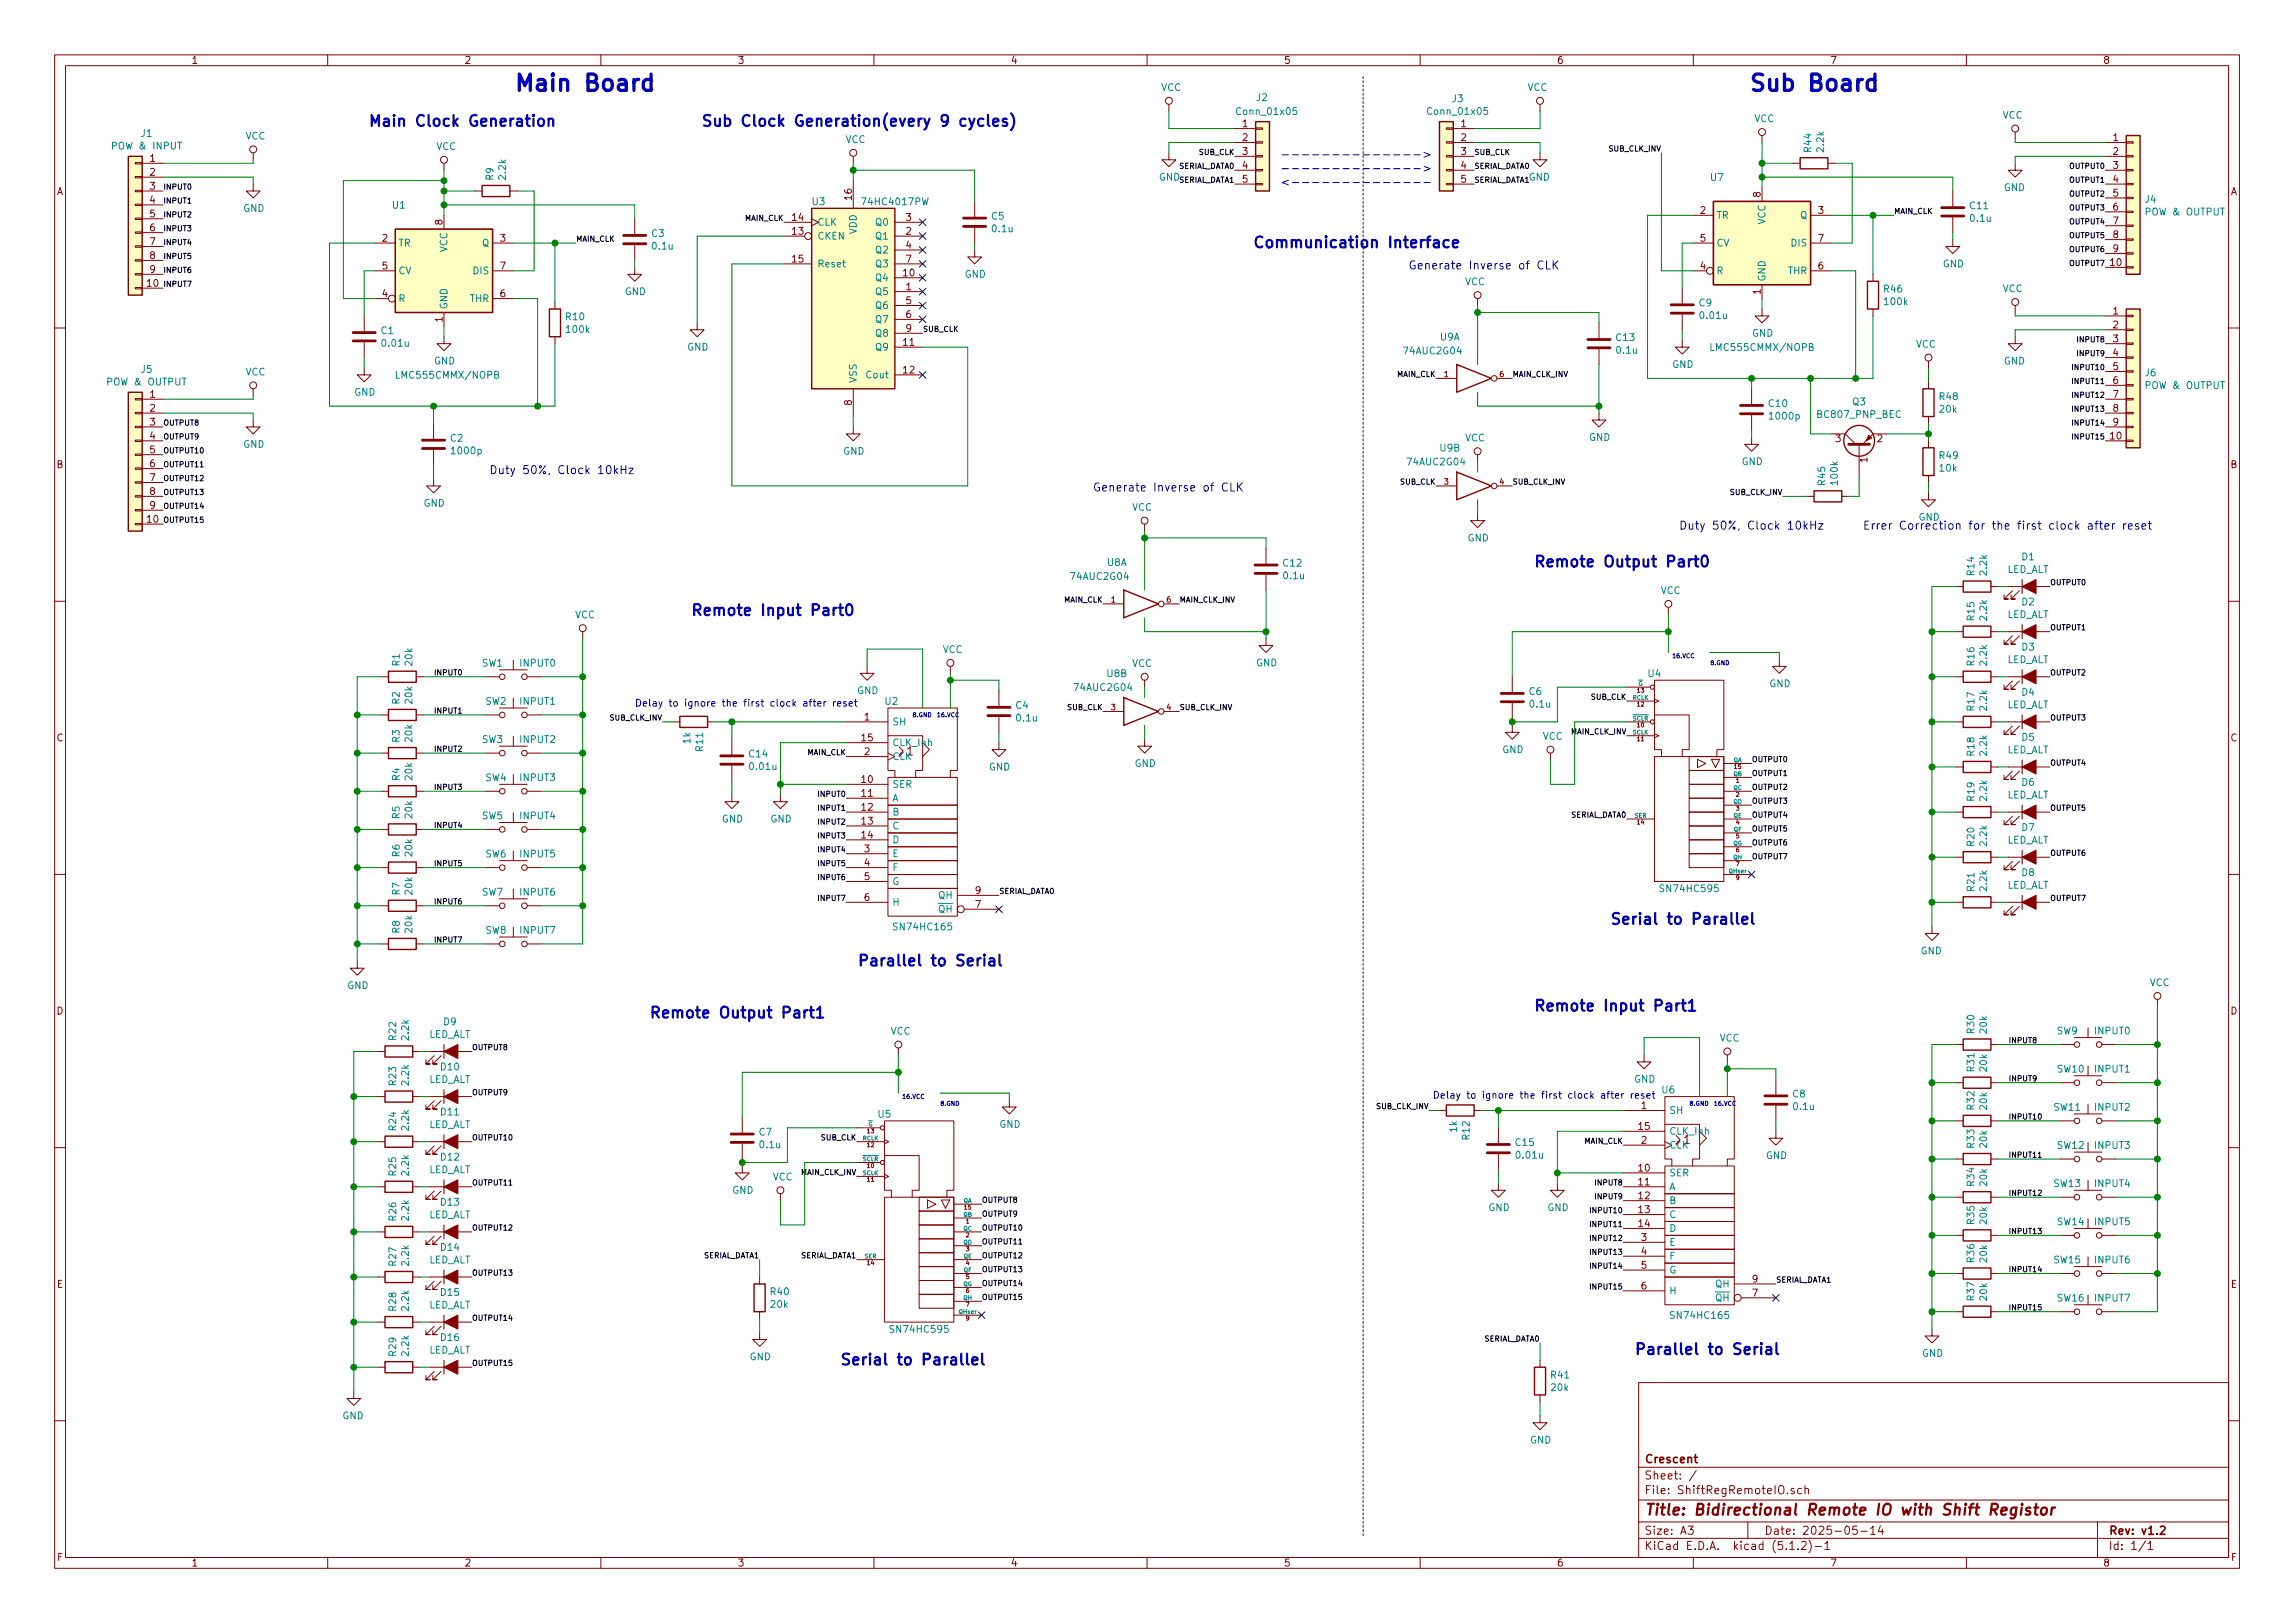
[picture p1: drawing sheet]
<svg xmlns="http://www.w3.org/2000/svg" width="420mm" height="297mm" viewBox="0 0 420 297" stroke-linecap="round" stroke-linejoin="round" font-family="sans-serif">
<defs><g id="words">
<g font-size="4.2" fill="#0000c2">
<text x="94" y="16.7">Main Board</text>
<text x="320" y="16.7">Sub Board</text>
</g>
<g font-size="2.8" fill="#0000c2">
<text x="67.3" y="23.2">Main Clock Generation</text>
<text x="128.3" y="23.2">Sub Clock Generation(every 9 cycles)</text>
<text x="229.2" y="45.4">Communication Interface</text>
<text x="280.7" y="103.8">Remote Output Part0</text>
<text x="126.4" y="112.7">Remote Input Part0</text>
<text x="294.6" y="169.2">Serial to Parallel</text>
<text x="156.8" y="176.8">Parallel to Serial</text>
<text x="280.7" y="185.1">Remote Input Part1</text>
<text x="118.7" y="186.3">Remote Output Part1</text>
<text x="153.7" y="249.8">Serial to Parallel</text>
<text x="299.1" y="247.9">Parallel to Serial</text>
</g>
<text font-size="2.8" fill="#840000" x="301" y="277.3">Title: Bidirectional Remote IO with Shift Registor</text>
<g font-size="2.1" fill="#0000c2">
<text x="257.8" y="49.3">Generate Inverse of CLK</text>
<text x="89.5" y="86.8">Duty 50%, Clock 10kHz</text>
<text x="200" y="90">Generate Inverse of CLK</text>
<text x="307.3" y="96.9">Duty 50%, Clock 10kHz</text>
<text x="341" y="96.9">Errer Correction for the first clock after reset</text>
</g>
<g font-size="2.1" fill="#008484">
<text x="166" y="138.3">1</text>
<text x="308.3" y="209.4">1</text>
</g>
<g font-size="2.1" fill="#840000">
<text x="301" y="267.8">Crescent</text>
<text x="301" y="273.5">File: ShiftRegRemoteIO.sch</text>
<text x="301" y="270.8">Sheet: /</text>
<text x="301" y="280.9">Size: A3</text>
<text x="323" y="280.9">Date: 2025-05-14</text>
<text x="386" y="280.9">Rev: v1.2</text>
<text x="301" y="283.7">KiCad E.D.A. kicad (5.1.2)-1</text>
<text x="386" y="283.7">Id: 1/1</text>
</g>
<g font-size="1.8" fill="#840000">
<text x="35" y="11.7">1</text>
<text x="85" y="11.7">2</text>
<text x="135" y="11.7">3</text>
<text x="185" y="11.7">4</text>
<text x="235" y="11.7">5</text>
<text x="285" y="11.7">6</text>
<text x="335" y="11.7">7</text>
<text x="385" y="11.7">8</text>
<text x="227.5" y="23.3">1</text>
<text x="267.5" y="23.3">1</text>
<text x="27.5" y="29.6">1</text>
<text x="227.5" y="25.8">2</text>
<text x="227.5" y="28.4">3</text>
<text x="267.5" y="25.8">2</text>
<text x="267.5" y="28.4">3</text>
<text x="386.9" y="25.8">1</text>
<text x="386.9" y="28.4">2</text>
<text x="10.4" y="35.7">A</text>
<text x="27.5" y="32.2">2</text>
<text x="27.5" y="34.7">3</text>
<text x="227.5" y="30.9">4</text>
<text x="227.5" y="33.4">5</text>
<text x="267.5" y="30.9">4</text>
<text x="267.5" y="33.4">5</text>
<text x="386.9" y="30.9">3</text>
<text x="386.9" y="33.4">4</text>
<text x="386.9" y="36">5</text>
<text x="408.4" y="35.7">A</text>
<text x="27.5" y="37.2">4</text>
<text x="27.5" y="39.8">5</text>
<text x="81" y="41.2" transform="rotate(-90 81 41.2)">8</text>
<text x="145.1" y="40.4">14</text>
<text x="156" y="36.6" transform="rotate(-90 156 36.6)">16</text>
<text x="165.9" y="40.4">3</text>
<text x="311.3" y="39.2">2</text>
<text x="322.3" y="36.1" transform="rotate(-90 322.3 36.1)">8</text>
<text x="332.9" y="39.2">3</text>
<text x="386.9" y="38.5">6</text>
<text x="386.9" y="41.1">7</text>
<text x="27.5" y="42.3">6</text>
<text x="27.5" y="44.9">7</text>
<text x="27.5" y="47.4">8</text>
<text x="70" y="44.2">2</text>
<text x="91.6" y="44.2">3</text>
<text x="145.1" y="43">13</text>
<text x="165.9" y="43">2</text>
<text x="165.9" y="45.5">4</text>
<text x="311.3" y="44.2">5</text>
<text x="332.9" y="44.2">7</text>
<text x="386.9" y="43.6">8</text>
<text x="386.9" y="46.1">9</text>
<text x="27" y="52.5">10</text>
<text x="27.5" y="49.9">9</text>
<text x="70" y="49.3">5</text>
<text x="91.6" y="49.3">7</text>
<text x="145.1" y="48">15</text>
<text x="165.4" y="50.6">10</text>
<text x="165.9" y="53.1">1</text>
<text x="165.9" y="48">7</text>
<text x="311.3" y="49.3">4</text>
<text x="322.3" y="53.9" transform="rotate(-90 322.3 53.9)">1</text>
<text x="332.9" y="49.3">6</text>
<text x="386.4" y="48.7">10</text>
<text x="70" y="54.4">4</text>
<text x="81" y="58.9" transform="rotate(-90 81 58.9)">1</text>
<text x="91.6" y="54.4">6</text>
<text x="165.9" y="55.7">5</text>
<text x="165.9" y="58.2">6</text>
<text x="386.9" y="57.6">1</text>
<text x="165.4" y="63.3">11</text>
<text x="165.9" y="60.7">9</text>
<text x="386.9" y="60.1">2</text>
<text x="386.9" y="62.6">3</text>
<text x="386.9" y="65.2">4</text>
<text x="165.4" y="68.4">12</text>
<text x="386.9" y="67.7">5</text>
<text x="386.9" y="70.3">6</text>
<text x="27.5" y="72.8">1</text>
<text x="27.5" y="75.3">2</text>
<text x="27.5" y="77.9">3</text>
<text x="156" y="74.2" transform="rotate(-90 156 74.2)">8</text>
<text x="386.9" y="72.8">7</text>
<text x="386.9" y="75.3">8</text>
<text x="386.9" y="77.9">9</text>
<text x="27.5" y="80.4">4</text>
<text x="27.5" y="83">5</text>
<text x="336.1" y="80.9">3</text>
<text x="343.7" y="80.9">2</text>
<text x="386.4" y="80.4">10</text>
<text x="10.4" y="85.7">B</text>
<text x="27.5" y="85.5">6</text>
<text x="27.5" y="88">7</text>
<text x="341.9" y="84.6" transform="rotate(-90 341.9 84.6)">1</text>
<text x="408.4" y="85.7">B</text>
<text x="27" y="95.7">10</text>
<text x="27.5" y="90.6">8</text>
<text x="27.5" y="93.1">9</text>
<text x="158.3" y="131.9">1</text>
<text x="10.4" y="135.7">C</text>
<text x="157.8" y="135.7">15</text>
<text x="408.4" y="135.7">C</text>
<text x="157.8" y="143.3">10</text>
<text x="158.3" y="138.2">2</text>
<text x="157.8" y="148.4">12</text>
<text x="157.8" y="145.8">11</text>
<text x="157.8" y="153.5">14</text>
<text x="157.8" y="150.9">13</text>
<text x="158.3" y="156">3</text>
<text x="158.3" y="161.1">5</text>
<text x="158.3" y="158.5">4</text>
<text x="158.3" y="164.9">6</text>
<text x="178.6" y="166.2">7</text>
<text x="178.6" y="163.6">9</text>
<text x="10.4" y="185.7">D</text>
<text x="408.4" y="185.7">D</text>
<text x="300.5" y="203">1</text>
<text x="300" y="206.8">15</text>
<text x="300.5" y="209.3">2</text>
<text x="300" y="214.4">10</text>
<text x="300" y="219.5">12</text>
<text x="300" y="217">11</text>
<text x="300" y="224.6">14</text>
<text x="300" y="222">13</text>
<text x="300.5" y="227.1">3</text>
<text x="300.5" y="232.2">5</text>
<text x="300.5" y="229.7">4</text>
<text x="10.4" y="235.7">E</text>
<text x="300.5" y="236">6</text>
<text x="320.8" y="237.3">7</text>
<text x="320.8" y="234.7">9</text>
<text x="408.4" y="235.7">E</text>
<text x="10.5" y="285.7">F</text>
<text x="35" y="286.7">1</text>
<text x="85" y="286.7">2</text>
<text x="135" y="286.7">3</text>
<text x="185" y="286.7">4</text>
<text x="235" y="286.7">5</text>
<text x="285" y="286.7">6</text>
<text x="335" y="286.7">7</text>
<text x="385" y="286.7">8</text>
<text x="408.5" y="285.7">F</text>
</g>
<g font-size="1.8" fill="#008484">
<text x="212.6" y="16.6">VCC</text>
<text x="279.6" y="16.6">VCC</text>
<text x="226.7" y="21">Conn_01x05</text>
<text x="230.1" y="18.5">J2</text>
<text x="261.6" y="21">Conn_01x05</text>
<text x="265.9" y="18.7">J3</text>
<text x="321.2" y="22.4">VCC</text>
<text x="366.6" y="21.7">VCC</text>
<text x="21" y="27.4">POW &amp; INPUT</text>
<text x="25.9" y="25.1">J1</text>
<text x="44.9" y="25.5">VCC</text>
<text x="79.9" y="27.4">VCC</text>
<text x="154.8" y="26.2">VCC</text>
<text x="331.6" y="27.8" transform="rotate(-90 331.6 27.8)">R44</text>
<text x="333.9" y="27.7" transform="rotate(-90 333.9 27.7)">2.2k</text>
<text x="90.3" y="33" transform="rotate(-90 90.3 33)">R9</text>
<text x="92.6" y="32.8" transform="rotate(-90 92.6 32.8)">2.2k</text>
<text x="212.2" y="33.1">GND</text>
<text x="279.9" y="33.1">GND</text>
<text x="313.2" y="33.1">U7</text>
<text x="366.9" y="35">GND</text>
<text x="44.5" y="38.8">GND</text>
<text x="71.9" y="38.2">U1</text>
<text x="148.7" y="37.6">U3</text>
<text x="149.6" y="41.3">CLK</text>
<text x="158.2" y="37.6">74HC4017PW</text>
<text x="160.5" y="41.3">Q0</text>
<text x="181.6" y="40.2">C5</text>
<text x="314.2" y="40">TR</text>
<text x="323.2" y="41.1" transform="rotate(-90 323.2 41.1)">VCC</text>
<text x="329.6" y="40">Q</text>
<text x="360.7" y="38.3">C11</text>
<text x="360.8" y="40.6">0.1u</text>
<text x="392.8" y="37.1">J4</text>
<text x="393.1" y="39.4">POW &amp; OUTPUT</text>
<text x="72.9" y="45.1">TR</text>
<text x="81.9" y="46.2" transform="rotate(-90 81.9 46.2)">VCC</text>
<text x="88.3" y="45.1">Q</text>
<text x="119.3" y="43.4">C3</text>
<text x="119.5" y="45.7">0.1u</text>
<text x="149.6" y="43.9">CKEN</text>
<text x="156.8" y="42.9" transform="rotate(-90 156.8 42.9)">VDD</text>
<text x="160.5" y="43.9">Q1</text>
<text x="160.5" y="46.4">Q2</text>
<text x="181.8" y="42.5">0.1u</text>
<text x="314.2" y="45.1">CV</text>
<text x="328" y="45.1">DIS</text>
<text x="72.9" y="50.2">CV</text>
<text x="86.7" y="50.2">DIS</text>
<text x="149.6" y="48.9">Reset</text>
<text x="160.5" y="51.5">Q4</text>
<text x="160.5" y="48.9">Q3</text>
<text x="176.6" y="50.8">GND</text>
<text x="268.2" y="52.2">VCC</text>
<text x="314.2" y="50.2">R</text>
<text x="323.2" y="51.6" transform="rotate(-90 323.2 51.6)">GND</text>
<text x="327.3" y="50.2">THR</text>
<text x="345" y="53.5">R46</text>
<text x="355.7" y="48.9">GND</text>
<text x="366.6" y="53.5">VCC</text>
<text x="72.9" y="55.3">R</text>
<text x="81.9" y="56.7" transform="rotate(-90 81.9 56.7)">GND</text>
<text x="86" y="55.3">THR</text>
<text x="103.7" y="58.6">R10</text>
<text x="114.4" y="54">GND</text>
<text x="160.5" y="54">Q5</text>
<text x="160.5" y="56.6">Q6</text>
<text x="160.5" y="59.1">Q7</text>
<text x="311.1" y="56.1">C9</text>
<text x="311.4" y="58.4">0.01u</text>
<text x="345.1" y="55.8">100k</text>
<text x="69.8" y="61.1">C1</text>
<text x="70.1" y="63.5">0.01u</text>
<text x="103.8" y="60.9">100k</text>
<text x="125.8" y="64.2">GND</text>
<text x="160.5" y="64.2">Q9</text>
<text x="160.5" y="61.6">Q8</text>
<text x="257.2" y="64.9">74AUC2G04</text>
<text x="263.7" y="62.3">U9A</text>
<text x="295.9" y="62.4">C13</text>
<text x="296.1" y="64.7">0.1u</text>
<text x="313.7" y="64.2">LMC555CMMX/NOPB</text>
<text x="320.8" y="61.6">GND</text>
<text x="350.7" y="63.6">VCC</text>
<text x="19.9" y="70.5">POW &amp; OUTPUT</text>
<text x="25.9" y="68.2">J5</text>
<text x="44.9" y="68.7">VCC</text>
<text x="73" y="69.3">LMC555CMMX/NOPB</text>
<text x="79.5" y="66.7">GND</text>
<text x="156.8" y="70.1" transform="rotate(-90 156.8 70.1)">VSS</text>
<text x="158.8" y="69.3">Cout</text>
<text x="306.1" y="67.3">GND</text>
<text x="366.9" y="66.7">GND</text>
<text x="392.8" y="68.9">J6</text>
<text x="393.1" y="71.2">POW &amp; OUTPUT</text>
<text x="64.8" y="72.4">GND</text>
<text x="323.9" y="74.5">C10</text>
<text x="324.2" y="76.8">1000p</text>
<text x="332.9" y="76.5">BC807_PNP_BEC</text>
<text x="339.2" y="74.2">Q3</text>
<text x="355.1" y="73.2">R48</text>
<text x="355.2" y="75.5">20k</text>
<text x="44.5" y="82">GND</text>
<text x="82.5" y="80.8">C2</text>
<text x="82.9" y="83.1">1000p</text>
<text x="154.4" y="83.2">GND</text>
<text x="263.7" y="82.6">U9B</text>
<text x="268.2" y="80.8">VCC</text>
<text x="290.9" y="80.7">GND</text>
<text x="257.8" y="85.2">74AUC2G04</text>
<text x="318.8" y="85.1">GND</text>
<text x="334.2" y="88.8" transform="rotate(-90 334.2 88.8)">R45</text>
<text x="336.5" y="88.6" transform="rotate(-90 336.5 88.6)">100k</text>
<text x="355.1" y="84">R49</text>
<text x="355.2" y="86.3">10k</text>
<text x="77.5" y="92.7">GND</text>
<text x="207.2" y="93.5">VCC</text>
<text x="268.7" y="99.1">GND</text>
<text x="196.2" y="106.1">74AUC2G04</text>
<text x="202.7" y="103.6">U8A</text>
<text x="235" y="103.7">C12</text>
<text x="235.1" y="106">0.1u</text>
<text x="361.5" y="105.3" transform="rotate(-90 361.5 105.3)">R14</text>
<text x="363.8" y="105.2" transform="rotate(-90 363.8 105.2)">2.2k</text>
<text x="367.3" y="104.9">LED_ALT</text>
<text x="370.2" y="102.6">D1</text>
<text x="105.3" y="113.2">VCC</text>
<text x="304" y="108.7">VCC</text>
<text x="361.5" y="113.5" transform="rotate(-90 361.5 113.5)">R15</text>
<text x="363.8" y="113.4" transform="rotate(-90 363.8 113.4)">2.2k</text>
<text x="367.3" y="113.1">LED_ALT</text>
<text x="370.2" y="110.8">D2</text>
<text x="172.6" y="119.5">VCC</text>
<text x="370.2" y="119.1">D3</text>
<text x="73.2" y="121.9" transform="rotate(-90 73.2 121.9)">R1</text>
<text x="75.5" y="121.8" transform="rotate(-90 75.5 121.8)">20k</text>
<text x="88.3" y="122">SW1</text>
<text x="95.3" y="122">INPUT0</text>
<text x="202.7" y="123.9">U8B</text>
<text x="207.2" y="122.1">VCC</text>
<text x="229.9" y="122">GND</text>
<text x="301.8" y="123.9">U4</text>
<text x="323.9" y="125.8">GND</text>
<text x="361.5" y="121.8" transform="rotate(-90 361.5 121.8)">R16</text>
<text x="363.8" y="121.7" transform="rotate(-90 363.8 121.7)">2.2k</text>
<text x="367.3" y="121.4">LED_ALT</text>
<text x="73.2" y="128.9" transform="rotate(-90 73.2 128.9)">R2</text>
<text x="75.5" y="128.7" transform="rotate(-90 75.5 128.7)">20k</text>
<text x="88.9" y="129">SW2</text>
<text x="95.3" y="129">INPUT1</text>
<text x="156.9" y="127">GND</text>
<text x="162.1" y="129">U2</text>
<text x="186" y="129.7">C4</text>
<text x="196.9" y="126.5">74AUC2G04</text>
<text x="280" y="127.2">C6</text>
<text x="280.2" y="129.5">0.1u</text>
<text x="361.5" y="130" transform="rotate(-90 361.5 130)">R17</text>
<text x="363.8" y="130" transform="rotate(-90 363.8 130)">2.2k</text>
<text x="367.3" y="129.6">LED_ALT</text>
<text x="370.2" y="127.3">D4</text>
<text x="73.2" y="135.9" transform="rotate(-90 73.2 135.9)">R3</text>
<text x="75.5" y="135.7" transform="rotate(-90 75.5 135.7)">20k</text>
<text x="88.3" y="136">SW3</text>
<text x="95.3" y="136">INPUT2</text>
<text x="126.4" y="136.1" transform="rotate(-90 126.4 136.1)">1k</text>
<text x="128.7" y="137.4" transform="rotate(-90 128.7 137.4)">R11</text>
<text x="163.3" y="136.6">CLK_Inh</text>
<text x="163.3" y="132.8">SH</text>
<text x="186.2" y="132">0.1u</text>
<text x="275" y="137.8">GND</text>
<text x="282.4" y="135.4">VCC</text>
<text x="367.3" y="137.9">LED_ALT</text>
<text x="370.2" y="135.6">D5</text>
<text x="73.2" y="142.8" transform="rotate(-90 73.2 142.8)">R4</text>
<text x="75.5" y="142.7" transform="rotate(-90 75.5 142.7)">20k</text>
<text x="88.9" y="143">SW4</text>
<text x="95.3" y="143">INPUT3</text>
<text x="137.2" y="138.6">C14</text>
<text x="137.4" y="140.9">0.01u</text>
<text x="163.3" y="139.1">CLK</text>
<text x="181.1" y="141">GND</text>
<text x="207.7" y="140.4">GND</text>
<text x="361.5" y="138.3" transform="rotate(-90 361.5 138.3)">R18</text>
<text x="363.8" y="138.2" transform="rotate(-90 363.8 138.2)">2.2k</text>
<text x="370.2" y="143.8">D6</text>
<text x="73.2" y="149.8" transform="rotate(-90 73.2 149.8)">R5</text>
<text x="75.5" y="149.7" transform="rotate(-90 75.5 149.7)">20k</text>
<text x="88.3" y="149.9">SW5</text>
<text x="95.3" y="149.9">INPUT4</text>
<text x="163.3" y="149.3">B</text>
<text x="163.3" y="146.7">A</text>
<text x="163.3" y="144.2">SER</text>
<text x="361.5" y="146.5" transform="rotate(-90 361.5 146.5)">R19</text>
<text x="363.8" y="146.5" transform="rotate(-90 363.8 146.5)">2.2k</text>
<text x="367.3" y="146.1">LED_ALT</text>
<text x="132.2" y="150.5">GND</text>
<text x="141" y="150.5">GND</text>
<text x="163.3" y="154.3">D</text>
<text x="163.3" y="151.8">C</text>
<text x="361.5" y="154.8" transform="rotate(-90 361.5 154.8)">R20</text>
<text x="363.8" y="154.7" transform="rotate(-90 363.8 154.7)">2.2k</text>
<text x="367.3" y="154.4">LED_ALT</text>
<text x="370.2" y="152.1">D7</text>
<text x="73.2" y="156.8" transform="rotate(-90 73.2 156.8)">R6</text>
<text x="75.5" y="156.7" transform="rotate(-90 75.5 156.7)">20k</text>
<text x="88.9" y="156.9">SW6</text>
<text x="95.3" y="156.9">INPUT5</text>
<text x="163.3" y="162">G</text>
<text x="163.3" y="159.4">F</text>
<text x="163.3" y="156.9">E</text>
<text x="370.2" y="160.3">D8</text>
<text x="73.2" y="163.8" transform="rotate(-90 73.2 163.8)">R7</text>
<text x="75.5" y="163.7" transform="rotate(-90 75.5 163.7)">20k</text>
<text x="88.3" y="163.9">SW7</text>
<text x="95.3" y="163.9">INPUT6</text>
<text x="163.3" y="165.8">H</text>
<text x="171.9" y="167">QH</text>
<text x="171.9" y="164.5">QH</text>
<text x="304.3" y="163.3">SN74HC595</text>
<text x="361.5" y="163.1" transform="rotate(-90 361.5 163.1)">R21</text>
<text x="363.8" y="163" transform="rotate(-90 363.8 163)">2.2k</text>
<text x="367.3" y="162.6">LED_ALT</text>
<text x="73.2" y="170.8" transform="rotate(-90 73.2 170.8)">R8</text>
<text x="75.5" y="170.6" transform="rotate(-90 75.5 170.6)">20k</text>
<text x="88.9" y="170.9">SW8</text>
<text x="95.3" y="170.9">INPUT7</text>
<text x="164" y="170.3">SN74HC165</text>
<text x="351.6" y="174.7">GND</text>
<text x="63.6" y="181">GND</text>
<text x="393.5" y="180.5">VCC</text>
<text x="72.5" y="190.4" transform="rotate(-90 72.5 190.4)">R22</text>
<text x="74.9" y="190.3" transform="rotate(-90 74.9 190.3)">2.2k</text>
<text x="78.4" y="190">LED_ALT</text>
<text x="81.3" y="187.6">D9</text>
<text x="163" y="189.4">VCC</text>
<text x="314.8" y="190.6">VCC</text>
<text x="361.5" y="189.1" transform="rotate(-90 361.5 189.1)">R30</text>
<text x="363.8" y="189.1" transform="rotate(-90 363.8 189.1)">20k</text>
<text x="376.6" y="189.3">SW9</text>
<text x="383.6" y="189.3">INPUT0</text>
<text x="80.7" y="195.9">D10</text>
<text x="361.5" y="196.1" transform="rotate(-90 361.5 196.1)">R31</text>
<text x="363.8" y="196" transform="rotate(-90 363.8 196)">20k</text>
<text x="376.7" y="196.3">SW10</text>
<text x="383.6" y="196.3">INPUT1</text>
<text x="72.5" y="198.6" transform="rotate(-90 72.5 198.6)">R23</text>
<text x="74.9" y="198.5" transform="rotate(-90 74.9 198.5)">2.2k</text>
<text x="78.4" y="198.2">LED_ALT</text>
<text x="299.2" y="198.2">GND</text>
<text x="304.3" y="200.1">U6</text>
<text x="305.6" y="203.9">SH</text>
<text x="328.2" y="200.8">C8</text>
<text x="328.4" y="203.2">0.1u</text>
<text x="361.5" y="203.1" transform="rotate(-90 361.5 203.1)">R32</text>
<text x="363.8" y="203" transform="rotate(-90 363.8 203)">20k</text>
<text x="376" y="203.3">SW11</text>
<text x="383.6" y="203.3">INPUT2</text>
<text x="72.5" y="206.9" transform="rotate(-90 72.5 206.9)">R24</text>
<text x="74.9" y="206.8" transform="rotate(-90 74.9 206.8)">2.2k</text>
<text x="78.4" y="206.5">LED_ALT</text>
<text x="80.7" y="204.2">D11</text>
<text x="139" y="207.8">C7</text>
<text x="160.8" y="204.6">U5</text>
<text x="183" y="206.4">GND</text>
<text x="266.8" y="207.2" transform="rotate(-90 266.8 207.2)">1k</text>
<text x="269.1" y="208.5" transform="rotate(-90 269.1 208.5)">R12</text>
<text x="277.5" y="209.7">C15</text>
<text x="305.6" y="207.7">CLK_Inh</text>
<text x="72.5" y="215.1" transform="rotate(-90 72.5 215.1)">R25</text>
<text x="74.9" y="215" transform="rotate(-90 74.9 215)">2.2k</text>
<text x="78.4" y="214.7">LED_ALT</text>
<text x="80.7" y="212.4">D12</text>
<text x="139.2" y="210.1">0.1u</text>
<text x="277.7" y="212.1">0.01u</text>
<text x="305.6" y="215.3">SER</text>
<text x="305.6" y="210.2">CLK</text>
<text x="323.3" y="212.1">GND</text>
<text x="361.5" y="210" transform="rotate(-90 361.5 210)">R33</text>
<text x="363.8" y="210" transform="rotate(-90 363.8 210)">20k</text>
<text x="376.7" y="210.3">SW12</text>
<text x="383.6" y="210.3">INPUT3</text>
<text x="80.7" y="220.7">D13</text>
<text x="134.1" y="218.5">GND</text>
<text x="141.5" y="216">VCC</text>
<text x="272.5" y="221.7">GND</text>
<text x="283.3" y="221.7">GND</text>
<text x="305.6" y="220.4">B</text>
<text x="305.6" y="217.8">A</text>
<text x="361.5" y="217" transform="rotate(-90 361.5 217)">R34</text>
<text x="363.8" y="217" transform="rotate(-90 363.8 217)">20k</text>
<text x="376" y="217.3">SW13</text>
<text x="383.6" y="217.3">INPUT4</text>
<text x="72.5" y="223.4" transform="rotate(-90 72.5 223.4)">R26</text>
<text x="74.9" y="223.3" transform="rotate(-90 74.9 223.3)">2.2k</text>
<text x="78.4" y="223">LED_ALT</text>
<text x="305.6" y="225.5">D</text>
<text x="305.6" y="222.9">C</text>
<text x="361.5" y="224" transform="rotate(-90 361.5 224)">R35</text>
<text x="363.8" y="224" transform="rotate(-90 363.8 224)">20k</text>
<text x="376.7" y="224.2">SW14</text>
<text x="383.6" y="224.2">INPUT5</text>
<text x="72.5" y="231.6" transform="rotate(-90 72.5 231.6)">R27</text>
<text x="74.9" y="231.6" transform="rotate(-90 74.9 231.6)">2.2k</text>
<text x="78.4" y="231.2">LED_ALT</text>
<text x="80.7" y="228.9">D14</text>
<text x="305.6" y="233.1">G</text>
<text x="305.6" y="230.5">F</text>
<text x="305.6" y="228">E</text>
<text x="361.5" y="231" transform="rotate(-90 361.5 231)">R36</text>
<text x="363.8" y="231" transform="rotate(-90 363.8 231)">20k</text>
<text x="376" y="231.2">SW15</text>
<text x="383.6" y="231.2">INPUT6</text>
<text x="72.5" y="239.9" transform="rotate(-90 72.5 239.9)">R28</text>
<text x="74.9" y="239.8" transform="rotate(-90 74.9 239.8)">2.2k</text>
<text x="78.4" y="239.5">LED_ALT</text>
<text x="80.7" y="237.2">D15</text>
<text x="141.1" y="237">R40</text>
<text x="141.2" y="239.4">20k</text>
<text x="305.6" y="236.9">H</text>
<text x="314.1" y="238.2">QH</text>
<text x="314.1" y="235.6">QH</text>
<text x="361.5" y="238" transform="rotate(-90 361.5 238)">R37</text>
<text x="363.8" y="238" transform="rotate(-90 363.8 238)">20k</text>
<text x="376.7" y="238.2">SW16</text>
<text x="383.6" y="238.2">INPUT7</text>
<text x="80.7" y="245.4">D16</text>
<text x="163.3" y="243.9">SN74HC595</text>
<text x="306.2" y="241.4">SN74HC165</text>
<text x="72.5" y="248.1" transform="rotate(-90 72.5 248.1)">R29</text>
<text x="74.9" y="248.1" transform="rotate(-90 74.9 248.1)">2.2k</text>
<text x="78.4" y="247.7">LED_ALT</text>
<text x="137.2" y="249">GND</text>
<text x="351.9" y="248.3">GND</text>
<text x="284" y="252.3">R41</text>
<text x="284" y="254.6">20k</text>
<text x="62.7" y="259.8">GND</text>
<text x="280.1" y="264.2">GND</text>
</g>
<g font-size="1.8" fill="#0000c2">
<text x="351.2" y="95.3">GND</text>
<text x="116.2" y="129.3">Delay to ignore the first clock after reset</text>
<text x="262.3" y="201.1">Delay to ignore the first clock after reset</text>
</g>
<g font-size="1.4">
<text x="219.6" y="28.4">SUB_CLK</text>
<text x="269.9" y="28.4">SUB_CLK</text>
<text x="294.6" y="27.7">SUB_CLK_INV</text>
<text x="29.8" y="34.7">INPUT0</text>
<text x="215.6" y="30.9">SERIAL_DATA0</text>
<text x="215.6" y="33.4">SERIAL_DATA1</text>
<text x="269.9" y="30.9">SERIAL_DATA0</text>
<text x="269.9" y="33.4">SERIAL_DATA1</text>
<text x="379" y="30.9">OUTPUT0</text>
<text x="379" y="33.4">OUTPUT1</text>
<text x="379" y="36">OUTPUT2</text>
<text x="29.8" y="37.2">INPUT1</text>
<text x="29.8" y="39.8">INPUT2</text>
<text x="136.4" y="40.4">MAIN_CLK</text>
<text x="346.7" y="39.2">MAIN_CLK</text>
<text x="379" y="38.5">OUTPUT3</text>
<text x="379" y="41.1">OUTPUT4</text>
<text x="29.8" y="42.3">INPUT3</text>
<text x="29.8" y="44.9">INPUT4</text>
<text x="29.8" y="47.4">INPUT5</text>
<text x="105.4" y="44.2">MAIN_CLK</text>
<text x="379" y="43.6">OUTPUT5</text>
<text x="379" y="46.1">OUTPUT6</text>
<text x="29.8" y="49.9">INPUT6</text>
<text x="29.8" y="52.5">INPUT7</text>
<text x="379" y="48.7">OUTPUT7</text>
<text x="168.9" y="60.7">SUB_CLK</text>
<text x="380.5" y="62.6">INPUT8</text>
<text x="380.5" y="65.2">INPUT9</text>
<text x="255.8" y="69">MAIN_CLK</text>
<text x="276.9" y="69">MAIN_CLK_INV</text>
<text x="379.8" y="67.7">INPUT10</text>
<text x="379.8" y="70.3">INPUT11</text>
<text x="29.8" y="77.9">OUTPUT8</text>
<text x="379.8" y="72.8">INPUT12</text>
<text x="379.8" y="75.3">INPUT13</text>
<text x="379.8" y="77.9">INPUT14</text>
<text x="29.8" y="80.4">OUTPUT9</text>
<text x="29.8" y="83">OUTPUT10</text>
<text x="379.8" y="80.4">INPUT15</text>
<text x="29.8" y="85.5">OUTPUT11</text>
<text x="29.8" y="88">OUTPUT12</text>
<text x="256.4" y="88.7">SUB_CLK</text>
<text x="276.9" y="88.7">SUB_CLK_INV</text>
<text x="29.8" y="90.6">OUTPUT13</text>
<text x="29.8" y="93.1">OUTPUT14</text>
<text x="29.8" y="95.7">OUTPUT15</text>
<text x="316.8" y="90.6">SUB_CLK_INV</text>
<text x="375.3" y="107.1">OUTPUT0</text>
<text x="194.8" y="110.3">MAIN_CLK</text>
<text x="215.9" y="110.3">MAIN_CLK_INV</text>
<text x="375.3" y="115.4">OUTPUT1</text>
<text x="79.4" y="123.6">INPUT0</text>
<text x="375.3" y="123.6">OUTPUT2</text>
<text x="79.4" y="130.6">INPUT1</text>
<text x="111.7" y="131.9">SUB_CLK_INV</text>
<text x="195.4" y="130">SUB_CLK</text>
<text x="215.9" y="130">SUB_CLK_INV</text>
<text x="291.3" y="128.1">SUB_CLK</text>
<text x="375.3" y="131.9">OUTPUT3</text>
<text x="79.4" y="137.6">INPUT2</text>
<text x="287.6" y="134.4">MAIN_CLK_INV</text>
<text x="147.8" y="138.2">MAIN_CLK</text>
<text x="320.7" y="139.5">OUTPUT0</text>
<text x="320.7" y="142">OUTPUT1</text>
<text x="375.3" y="140.1">OUTPUT4</text>
<text x="79.4" y="144.6">INPUT3</text>
<text x="150" y="145.8">INPUT0</text>
<text x="150" y="148.4">INPUT1</text>
<text x="287.4" y="149.6">SERIAL_DATA0</text>
<text x="320.7" y="144.6">OUTPUT2</text>
<text x="320.7" y="147.1">OUTPUT3</text>
<text x="320.7" y="149.6">OUTPUT4</text>
<text x="375.3" y="148.4">OUTPUT5</text>
<text x="79.4" y="151.5">INPUT4</text>
<text x="150" y="150.9">INPUT2</text>
<text x="150" y="153.5">INPUT3</text>
<text x="150" y="156">INPUT4</text>
<text x="320.7" y="152.2">OUTPUT5</text>
<text x="320.7" y="154.7">OUTPUT6</text>
<text x="79.4" y="158.5">INPUT5</text>
<text x="150" y="158.5">INPUT5</text>
<text x="150" y="161.1">INPUT6</text>
<text x="320.7" y="157.3">OUTPUT7</text>
<text x="375.3" y="156.6">OUTPUT6</text>
<text x="79.4" y="165.5">INPUT6</text>
<text x="150" y="164.9">INPUT7</text>
<text x="182.9" y="163.6">SERIAL_DATA0</text>
<text x="375.3" y="164.9">OUTPUT7</text>
<text x="79.4" y="172.5">INPUT7</text>
<text x="367.7" y="190.9">INPUT8</text>
<text x="86.4" y="192.2">OUTPUT8</text>
<text x="367.7" y="197.9">INPUT9</text>
<text x="86.4" y="200.4">OUTPUT9</text>
<text x="252" y="203">SUB_CLK_INV</text>
<text x="86.4" y="208.7">OUTPUT10</text>
<text x="150.3" y="208.7">SUB_CLK</text>
<text x="290" y="209.3">MAIN_CLK</text>
<text x="367.7" y="204.9">INPUT10</text>
<text x="146.7" y="215">MAIN_CLK_INV</text>
<text x="367.7" y="211.9">INPUT11</text>
<text x="86.4" y="217">OUTPUT11</text>
<text x="179.7" y="220.1">OUTPUT8</text>
<text x="292.3" y="217">INPUT8</text>
<text x="292.3" y="219.5">INPUT9</text>
<text x="367.7" y="218.9">INPUT12</text>
<text x="86.4" y="225.2">OUTPUT12</text>
<text x="179.7" y="222.7">OUTPUT9</text>
<text x="179.7" y="225.2">OUTPUT10</text>
<text x="179.7" y="227.7">OUTPUT11</text>
<text x="291.5" y="222">INPUT10</text>
<text x="291.5" y="224.6">INPUT11</text>
<text x="291.5" y="227.1">INPUT12</text>
<text x="367.7" y="225.8">INPUT13</text>
<text x="86.4" y="233.5">OUTPUT13</text>
<text x="128.7" y="230.3">SERIAL_DATA1</text>
<text x="146.4" y="230.3">SERIAL_DATA1</text>
<text x="179.7" y="230.3">OUTPUT12</text>
<text x="179.7" y="232.8">OUTPUT13</text>
<text x="291.5" y="229.7">INPUT13</text>
<text x="291.5" y="232.2">INPUT14</text>
<text x="367.7" y="232.8">INPUT14</text>
<text x="179.7" y="235.4">OUTPUT14</text>
<text x="179.7" y="237.9">OUTPUT15</text>
<text x="291.5" y="236">INPUT15</text>
<text x="325.1" y="234.7">SERIAL_DATA1</text>
<text x="367.7" y="239.8">INPUT15</text>
<text x="86.4" y="241.7">OUTPUT14</text>
<text x="271.5" y="245.5">SERIAL_DATA0</text>
<text x="86.4" y="250">OUTPUT15</text>
</g>
<g font-size="1.4" fill="#840000">
<text x="264.4" y="69">1</text>
<text x="274.6" y="69">6</text>
<text x="264.4" y="88.7">3</text>
<text x="274.6" y="88.7">4</text>
<text x="203.5" y="110.3">1</text>
<text x="213.6" y="110.3">6</text>
<text x="203.5" y="130">3</text>
<text x="213.6" y="130">4</text>
</g>
<g font-size="1.1" fill="#008484">
<text x="299.9" y="125.5">G</text>
<text x="298.9" y="128.1">RCLK</text>
<text x="298.9" y="131.9">SCLR</text>
<text x="298.9" y="134.4">SCLK</text>
<text x="317.3" y="142">QB</text>
<text x="317.3" y="139.5">QA</text>
<text x="299.3" y="149.7">SER</text>
<text x="317.3" y="147.1">QD</text>
<text x="317.3" y="144.6">QC</text>
<text x="317.4" y="149.7">QE</text>
<text x="317.3" y="154.7">QG</text>
<text x="317.4" y="152.2">QF</text>
<text x="316.6" y="159.8">QHser</text>
<text x="317.3" y="157.3">QH</text>
<text x="157.9" y="208.7">RCLK</text>
<text x="159" y="206.2">G</text>
<text x="157.9" y="215.1">SCLK</text>
<text x="157.9" y="212.5">SCLR</text>
<text x="176.4" y="220.2">QA</text>
<text x="176.4" y="227.8">QD</text>
<text x="176.4" y="225.2">QC</text>
<text x="176.4" y="222.7">QB</text>
<text x="158.3" y="230.3">SER</text>
<text x="176.4" y="230.3">QE</text>
<text x="176.4" y="232.9">QF</text>
<text x="176.4" y="235.4">QG</text>
<text x="176.4" y="237.9">QH</text>
<text x="175.6" y="240.5">QHser</text>
</g>
<g font-size="1.1" fill="#0000c2">
<text x="306.1" y="120.5">16.VCC</text>
<text x="313.1" y="121.7">8.GND</text>
<text x="167" y="131.3">8.GND</text>
<text x="171.4" y="131.3">16.VCC</text>
<text x="165.1" y="201.1">16.VCC</text>
<text x="172.1" y="202.4">8.GND</text>
<text x="309.2" y="202.4">8.GND</text>
<text x="313.7" y="202.4">16.VCC</text>
</g>
<g font-size="1.1" fill="#840000">
<text x="299.8" y="129.3">12</text>
<text x="299.8" y="126.8">13</text>
<text x="299.8" y="135.6">11</text>
<text x="299.8" y="133.1">10</text>
<text x="317.6" y="140.7">15</text>
<text x="317.9" y="143.3">1</text>
<text x="317.9" y="148.3">3</text>
<text x="317.9" y="145.8">2</text>
<text x="299.8" y="150.9">14</text>
<text x="317.9" y="156">6</text>
<text x="317.9" y="153.4">5</text>
<text x="317.9" y="150.9">4</text>
<text x="317.9" y="161">9</text>
<text x="317.9" y="158.5">7</text>
<text x="158.8" y="209.9">12</text>
<text x="158.8" y="207.4">13</text>
<text x="158.8" y="213.8">10</text>
<text x="158.8" y="216.3">11</text>
<text x="176.6" y="221.4">15</text>
<text x="176.9" y="226.5">2</text>
<text x="176.9" y="223.9">1</text>
<text x="158.8" y="231.5">14</text>
<text x="176.9" y="231.5">4</text>
<text x="176.9" y="229">3</text>
<text x="176.9" y="239.2">7</text>
<text x="176.9" y="236.6">6</text>
<text x="176.9" y="234.1">5</text>
<text x="176.9" y="241.7">9</text>
</g>
</g></defs>
<g fill="none" stroke="#840000" stroke-width=".18">
<path d="M10 10h400v277h-400zM12 12h396v273.1h-396zM60 10v2M110 10v2M160 10v2M210 10v2M214 19.1v1.3M260 10v2M281.9 19.1v1.3M310 10v2M360 10v2M24.8 39.9h1.2v.3h-1.2z"/>
<path d="M24.8 37.4h1.2v.2h-1.2zM24.8 34.8h1.2v.3h-1.2zM24.8 32.3h1.2v.2h-1.2zM24.8 29.8h1.2v.2h-1.2zM26 29.9h3.8M26 32.4h3.8M26 35h3.8M26 37.5h3.8M46.4 33.7v1.3h1.2l-1.2 1.2-1.3-1.2h1.3M46.4 28v1.2M81.3 29.9v1.3M81.3 39.4v2.5"/>
<path d="M87 35h1.3M93.3 35h1.3M156.2 28.6v1.3M156.2 33.1v5M178.4 36.9v2.8M214 28v1.2h1.3l-1.3 1.3-1.3-1.3h1.3M226.1 26.1h3.8M226.1 28.6h3.8M226.1 31.2h3.8M226.1 33.7h3.8M226.1 23.5h3.8M229.9 33.6h1.2v.2h-1.2z"/>
<path d="M229.9 31h1.2v.3h-1.2zM229.9 28.5h1.2v.2h-1.2zM229.9 25.9h1.2v.3h-1.2zM229.9 23.4h1.2v.3h-1.2zM264.8 33.6h1.3v.2h-1.3zM264.8 31h1.3v.3h-1.3zM264.8 28.5h1.3v.2h-1.3zM264.8 25.9h1.3v.3h-1.3zM264.8 23.4h1.3v.3h-1.3zM266.1 26.1h3.8M266.1 28.6h3.8M266.1 31.2h3.8"/>
<path d="M266.1 33.7h3.8M266.1 23.5h3.8M281.9 28v1.2h-1.2l1.2 1.3 1.3-1.3h-1.3M309.9 39.4h3.8M322.6 24.8v1.3M322.6 34.3v2.6M328.3 29.9h1.3M331.5 39.4h3.8M334.6 29.9h1.3M357.5 35v2.8M357.5 39.8v2.8M368.9 29.9v1.3h-1.2l1.2 1.2 1.3-1.2h-1.3"/>
<path d="M368.9 24.2v1.2M385.4 26.1h3.9M385.4 28.6h3.9M385.4 31.2h3.9M385.4 33.7h3.9M385.4 36.2h3.9M385.4 38.8h3.9M389.3 38.6h1.2v.3h-1.2zM389.3 36.1h1.2v.3h-1.2zM389.3 33.6h1.2v.2h-1.2zM389.3 31h1.2v.3h-1.2zM389.3 28.5h1.2v.2h-1.2z"/>
<path d="M389.3 25.9h1.2v.3h-1.2zM24.8 52.6h1.2v.3h-1.2zM24.8 50.1h1.2v.2h-1.2zM24.8 47.5h1.2v.3h-1.2zM24.8 45h1.2v.2h-1.2zM24.8 42.5h1.2v.2h-1.2zM26 52.7h3.8M26 40h3.8M26 42.6h3.8M26 45.1h3.8M26 47.7h3.8M26 50.2h3.8"/>
<path d="M66.7 57.8v2.8M68.6 44.5h3.8M68.6 54.6h2.5M68.6 49.6h3.8M81.3 57.2v2.5M90.2 44.5h3.8M90.2 54.6h3.8M90.2 49.6h3.8M101.6 55.3v1.3M116.2 48.9v1.3h1.3l-1.3 1.3-1.3-1.3h1.3M116.2 40v2.8M116.2 44.9v2.8"/>
<path d="M127.6 59.1v1.3h1.3l-1.3 1.2-1.2-1.2h1.2M143.5 43.2h3.8M143.5 40.7h5.1M143.5 48.3h5.1M148.6 40l1.3 .7-1.3 .6M163.8 53.4h5.1M163.8 50.8h5.1M163.8 43.2h5.1M163.8 40.7h5.1M163.8 48.3h5.1M163.8 45.8h5.1M163.8 55.9h5.1"/>
<path d="M163.8 58.5h5.1M178.4 45.8v1.2h1.3l-1.3 1.3-1.2-1.3h1.2M178.4 41.7v2.8M270.5 54.6v1.3M292.7 59.1v2.8M308 52.7v2.8M308 57.6v2.8M309.9 44.5h3.8M309.9 49.6h2.5M322.6 56.6v1.2h1.2l-1.2 1.3-1.3-1.3h1.3M322.6 52.1v2.5M331.5 44.5h3.8"/>
<path d="M331.5 49.6h3.8M342.9 50.2v1.3M342.9 56.6v1.2M357.5 43.9v1.2h1.3l-1.3 1.3-1.3-1.3h1.3M368.9 55.9v1.3M385.4 48.9h3.9M385.4 41.3h3.9M385.4 43.9h3.9M385.4 46.4h3.9M385.4 57.8h3.9M389.3 48.8h1.2v.3h-1.2zM389.3 46.3h1.2v.2h-1.2z"/>
<path d="M389.3 43.7h1.2v.3h-1.2zM389.3 41.2h1.2v.2h-1.2zM389.3 57.7h1.2v.2h-1.2zM10 60h2M24.8 78h1.2v.3h-1.2zM24.8 75.5h1.2v.2h-1.2zM24.8 72.9h1.2v.3h-1.2zM26 73.1h3.8M26 75.6h3.8M26 78.1h3.8M46.4 76.9v1.2h1.2l-1.2 1.3-1.3-1.3h1.3M46.4 71.2v1.2"/>
<path d="M66.7 67.3v1.3h1.2l-1.2 1.3-1.3-1.3h1.3M66.7 62.6v2.8M79.4 77.5v2.8M81.3 61.6v1.3h1.2l-1.2 1.3-1.3-1.3h1.3M101.6 61.6v1.3M156.2 78.1v1.3h1.3l-1.3 1.3-1.3-1.3h1.3M156.2 71.2v5M163.8 63.5h5.1M163.8 68.6h5.1M163.8 61h5.1M262.9 69.3h3.8M274.1 69.3h2.8"/>
<path d="M292.7 75.6v1.3h1.3l-1.3 1.2-1.2-1.2h1.2M292.7 63.9v2.8M308 62.3v1.2h1.2l-1.2 1.3-1.3-1.3h1.3M320.7 71.2v2.8M320.7 76v2.8M335.3 79.4h2.5l1.9 1.9M345.4 79.4h-2.5l-1.9 1.9M353.1 66.1v1.2M353.1 69.9v1.3M353.1 76.2v1.3M368.9 61.6v1.3h-1.2l1.2 1.3 1.3-1.3h-1.3M385.4 73.1h3.9"/>
<path d="M385.4 75.6h3.9M385.4 78.1h3.9M385.4 60.4h3.9M385.4 62.9h3.9M385.4 65.4h3.9M385.4 68h3.9M385.4 70.5h3.9M389.3 78h1.2v.3h-1.2zM389.3 75.5h1.2v.2h-1.2zM389.3 72.9h1.2v.3h-1.2zM389.3 70.4h1.2v.2h-1.2zM389.3 67.9h1.2v.2h-1.2z"/>
<path d="M389.3 65.3h1.2v.3h-1.2zM389.3 62.8h1.2v.2h-1.2zM389.3 60.2h1.2v.3h-1.2zM408 60h2M24.8 95.8h1.2v.2h-1.2zM24.8 93.3h1.2v.2h-1.2zM24.8 90.7h1.2v.3h-1.2zM24.8 88.2h1.2v.2h-1.2zM24.8 85.6h1.2v.3h-1.2zM24.8 83.1h1.2v.2h-1.2zM24.8 80.6h1.2v.2h-1.2zM26 95.9h3.8"/>
<path d="M26 80.7h3.8M26 83.2h3.8M26 85.8h3.8M26 88.3h3.8M26 90.8h3.8M26 93.4h3.8M79.4 87.7v1.2h1.2l-1.2 1.3-1.3-1.3h1.3M79.4 82.3v2.8M209.5 95.9v1.3M262.9 88.9h3.8M270.5 94v1.3h1.3l-1.3 1.3-1.3-1.3h1.3M270.5 83.2v1.3"/>
<path d="M274.1 88.9h2.8M320.7 80v1.3h1.2l-1.2 1.3-1.3-1.3h1.3M330.8 90.8h1.3M337.2 90.8h1.3M340.4 81.3v5.7M353.1 90.2v1.3h1.2l-1.2 1.2-1.3-1.2h1.3M353.1 80.7v1.3M353.1 87v1.3M385.4 80.7h3.9M389.3 80.6h1.2v.2h-1.2zM10 110h2M106.7 115.6v1.3"/>
<path d="M201.9 110.5h3.8M213.1 110.5h2.8M231.8 116.9v1.2h1.2l-1.2 1.3-1.3-1.3h1.3M231.8 100.4v2.8M231.8 105.2v2.8M305.4 111.2v1.2M358.1 107.4h1.3M358.1 115.6h1.3M364.5 107.4h1.3M364.5 115.6h1.3M367.7 107.4h7.6M367.7 115.6h7.6"/>
<path d="M368.4 108.1l-1.5 1.5h.8h-.8v-.7M368.4 116.4l-1.5 1.5h.8h-.8v-.8M369.7 108.1l-1.5 1.5h.7h-.7v-.7M369.7 116.4l-1.5 1.5h.7h-.7v-.8M408 110h2M69.8 123.9h1.3M69.8 130.8h1.3M69.8 137.8h1.3M76.2 123.9h1.3M76.2 130.8h1.3M76.2 137.8h1.3M88.9 123.9h2.5"/>
<path d="M88.9 130.8h2.5M88.9 137.8h2.5M91.4 122.6h5.1M91.4 129.6h5.1M91.4 136.6h5.1M94 120.8v1.8M94 127.8v1.8M94 134.8v1.8M96.5 123.9h2.6M96.5 130.8h2.6M96.5 137.8h2.6M123.2 132.1h1.3"/>
<path d="M129.5 132.1h1.3M134 135.3v2.8M154.9 138.5h7.7M154.9 135.9h7.7M154.9 132.1h7.7M158.7 122v1.2h1.3l-1.3 1.3-1.2-1.3h1.2M162.6 134.7h6.3v6.3h-1.3v1.3M162.6 137.8l1.2 .7-1.2 .6M164.6 136.7l.8 .8-.8 .7M168.9 135.9l1.3 1.3-1.3 1.3M174 122v1.2M182.9 135.9v1.3h1.2l-1.2 1.3-1.3-1.3h1.3"/>
<path d="M182.9 126.4v2.8M182.9 131.2v2.8M201.9 130.2h3.8M209.5 135.3v1.3h1.3l-1.3 1.2-1.2-1.2h1.2M209.5 124.5v1.3M213.1 130.2h2.8M276.9 132.8v1.2h1.2l-1.2 1.3-1.3-1.3h1.3M276.9 123.9v2.8M276.9 128.7v2.8M283.8 137.8v1.3M297.8 132.1h4.3M297.8 134.7h5.1"/>
<path d="M297.8 128.3h5.1M297.8 125.8h4.3M302.9 138.5h12.7v22.8h-12.7zM302.9 130.8h6.3v6.4h-1.2v1.3M302.9 134.3l.8 .4-.8 .3M302.9 127.9l.8 .4-.8 .4M304.2 138.5v-1.3h-1.3v-12.7h12.7v12.7h-1.3v1.3M309.2 138.5h6.4v2.5h-6.4zM310.8 139l1.5 .7-1.5 .8zM313.3 139h1.5l-.7 1.5zM315.6 139.7h5.1M325.8 120.7v1.3h1.2l-1.2 1.2-1.3-1.2h1.3"/>
<path d="M358.1 132.1h1.3M358.1 123.9h1.3M364.5 132.1h1.3M364.5 123.9h1.3M367.7 132.1h7.6M367.7 123.9h7.6M368.4 124.6l-1.5 1.5h.8h-.8v-.7M368.4 132.9l-1.5 1.5h.8h-.8v-.8M369.7 124.6l-1.5 1.5h.7h-.7v-.7M369.7 132.9l-1.5 1.5h.7h-.7v-.8M69.8 158.8h1.3M69.8 144.8h1.3"/>
<path d="M69.8 151.8h1.3M76.2 158.8h1.3M76.2 144.8h1.3M76.2 151.8h1.3M88.9 158.8h2.5M88.9 144.8h2.5M88.9 151.8h2.5M91.4 143.5h5.1M91.4 157.5h5.1M91.4 150.5h5.1M94 141.8v1.7M94 148.8v1.7"/>
<path d="M94 155.7v1.8M96.5 158.8h2.6M96.5 144.8h2.6M96.5 151.8h2.6M134 145.5v1.2h1.3l-1.3 1.3-1.3-1.3h1.3M134 140.1v2.8M142.9 145.5v1.2h1.2l-1.2 1.3-1.3-1.3h1.3M154.9 158.8h7.7M154.9 156.2h7.7M154.9 153.7h7.7M154.9 151.2h7.7M154.9 148.6h7.7"/>
<path d="M154.9 146.1h7.7M154.9 143.5h7.7M162.6 157.5h12.7v2.6h-12.7zM162.6 152.4h12.7v2.6h-12.7zM162.6 149.9h12.7v2.5h-12.7zM162.6 147.4h12.7v2.5h-12.7zM162.6 155h12.7v2.5h-12.7zM162.6 142.3h12.7v5.1h-12.7zM163.8 142.3v-1.3h-1.2v-11.4h12.7v11.4h-1.3v1.3M297.8 149.9h5.1M309.2 146.1h6.4v2.5h-6.4zM309.2 151.2h6.4v2.5h-6.4z"/>
<path d="M309.2 148.6h6.4v2.6h-6.4zM309.2 143.5h6.4v2.6h-6.4zM309.2 153.7h6.4v2.5h-6.4zM309.2 156.2h6.4v2.6h-6.4zM309.2 141h6.4v2.5h-6.4zM315.6 157.5h5.1M315.6 155h5.1M315.6 152.4h5.1M315.6 149.9h5.1M315.6 147.4h5.1M315.6 144.8h5.1M315.6 142.3h5.1"/>
<path d="M358.1 148.6h1.3M358.1 140.4h1.3M358.1 156.9h1.3M364.5 148.6h1.3M364.5 140.4h1.3M364.5 156.9h1.3M367.7 148.6h7.6M367.7 140.4h7.6M367.7 156.9h7.6M368.4 141.1l-1.5 1.6h.8h-.8v-.8M368.4 149.4l-1.5 1.5h.8h-.8v-.7M368.4 157.6l-1.5 1.6h.8h-.8v-.8"/>
<path d="M369.7 141.1l-1.5 1.6h.7h-.7v-.8M369.7 149.4l-1.5 1.5h.7h-.7v-.7M369.7 157.6l-1.5 1.6h.7h-.7v-.8M10 160h2M65.4 175.9v1.3h1.3l-1.3 1.3-1.3-1.3h1.3M69.8 165.8h1.3M69.8 172.8h1.3M76.2 165.8h1.3M76.2 172.8h1.3M88.9 165.8h2.5M88.9 172.8h2.5M91.4 164.5h5.1"/>
<path d="M91.4 171.5h5.1M94 162.7v1.8M94 169.7v1.8M96.5 165.8h2.6M96.5 172.8h2.6M154.9 165.1h7.7M154.9 161.3h7.7M162.6 162.6h.1M162.6 160.1h12.7v2.5h-12.7zM162.6 162.6h12.7v5.1h-12.7zM175.3 163.9h7.6M176.5 166.4h6.4"/>
<path d="M315.6 160.1h5.1M353.7 169.6v1.3h-1.3l1.3 1.2 1.3-1.2h-1.3M358.1 165.1h1.3M364.5 165.1h1.3M367.7 165.1h7.6M368.4 165.9l-1.5 1.5h.8h-.8v-.7M369.7 165.9l-1.5 1.5h.7h-.7v-.7M408 160h2M69.2 192.4h1.3M75.6 192.4h1.2M78.7 192.4h7.7M79.5 193.2l-1.5 1.5h.7h-.7v-.7"/>
<path d="M80.8 193.2l-1.6 1.5h.8h-.8v-.7M164.5 191.8v1.3M301 193.1v1.2h1.3l-1.3 1.3-1.3-1.3h1.3M316.2 193.1v1.2M325.1 197.5v2.8M358.1 191.2h1.3M358.1 198.2h1.3M364.5 191.2h1.3M364.5 198.2h1.3M377.2 191.2h2.5M377.2 198.2h2.5M379.7 189.9h5.1"/>
<path d="M379.7 196.9h5.1M382.3 188.1v1.8M382.3 195.1v1.8M384.8 191.2h2.5M384.8 198.2h2.5M395 182.9v1.3M10 210h2M69.2 209h1.3M69.2 200.7h1.3M69.2 217.2h1.3M75.6 209h1.2M75.6 200.7h1.2"/>
<path d="M75.6 217.2h1.2M78.7 209h7.7M78.7 200.7h7.7M78.7 217.2h7.7M79.5 201.5l-1.5 1.5h.7h-.7v-.8M79.5 209.7l-1.5 1.5h.7h-.7v-.7M79.5 218l-1.5 1.5h.7h-.7v-.8M80.8 201.5l-1.6 1.5h.8h-.8v-.8M80.8 209.7l-1.6 1.5h.8h-.8v-.7M80.8 218l-1.6 1.5h.8h-.8v-.8M135.9 213.4v1.3h1.3l-1.3 1.2-1.3-1.2h1.3M135.9 204.5v2.8"/>
<path d="M135.9 209.3v2.8M142.9 218.5v1.2M156.8 215.3h5.1M156.8 212.8h4.4M156.8 209h5.1M156.8 206.4h4.4M161.9 219.1h12.7v22.9h-12.7zM161.9 211.5h6.4v6.3h-1.3v1.3M161.9 214.9l.8 .4-.8 .4M161.9 208.6l.8 .4-.8 .3M163.2 219.1v-1.3h-1.3v-12.7h12.7v12.7h-1.2v1.3M168.3 219.1h6.3v2.6h-6.3z"/>
<path d="M169.8 219.6l1.5 .8-1.5 .7zM172.3 219.6h1.6l-.8 1.5zM184.8 201.3v1.3h1.3l-1.3 1.3-1.3-1.3h1.3M263.5 203.2h1.3M269.9 203.2h1.2M274.3 216.6v1.2h1.3l-1.3 1.3-1.3-1.3h1.3M274.3 206.4v2.8M274.3 211.2v2.8M285.1 216.6v1.2h1.3l-1.3 1.3-1.3-1.3h1.3M297.2 217.2h7.6M297.2 219.7h7.6M297.2 214.7h7.6"/>
<path d="M297.2 209.6h7.6M297.2 207h7.6M297.2 203.2h7.6M304.8 218.5h12.7v2.5h-12.7zM304.8 213.4h12.7v5.1h-12.7zM304.8 205.8h6.3v6.3h-1.2v1.3M304.8 209l1.3 .6-1.3 .6M306.1 213.4v-1.3h-1.3v-11.4h12.7v11.4h-1.3v1.3M306.8 207.8l.8 .8-.8 .7M311.1 207l1.3 1.3-1.3 1.3M325.1 207v1.3h1.3l-1.3 1.3-1.3-1.3h1.3M325.1 202.3v2.8"/>
<path d="M358.1 205.1h1.3M358.1 212.1h1.3M358.1 219.1h1.3M364.5 205.1h1.3M364.5 212.1h1.3M364.5 219.1h1.3M377.2 205.1h2.5M377.2 212.1h2.5M377.2 219.1h2.5M379.7 203.9h5.1M379.7 210.9h5.1M379.7 217.8h5.1"/>
<path d="M382.3 202.1v1.8M382.3 209.1v1.8M382.3 216.1v1.7M384.8 205.1h2.5M384.8 212.1h2.5M384.8 219.1h2.5M408 210h2M69.2 225.5h1.3M69.2 233.7h1.3M75.6 225.5h1.2M75.6 233.7h1.2M78.7 225.5h7.7"/>
<path d="M78.7 233.7h7.7M79.5 226.2l-1.5 1.5h.7h-.7v-.7M79.5 234.5l-1.5 1.5h.7h-.7v-.8M80.8 226.2l-1.6 1.5h.8h-.8v-.7M80.8 234.5l-1.6 1.5h.8h-.8v-.8M139.1 233.7v1.3M156.8 230.5h5.1M168.3 226.7h6.3v2.6h-6.3zM168.3 231.8h6.3v2.6h-6.3zM168.3 229.3h6.3v2.5h-6.3zM168.3 224.2h6.3v2.5h-6.3zM168.3 234.4h6.3v2.5h-6.3z"/>
<path d="M168.3 236.9h6.3v2.5h-6.3zM168.3 221.7h6.3v2.5h-6.3zM174.6 238.2h5.1M174.6 235.6h5.1M174.6 233.1h5.1M174.6 230.5h5.1M174.6 228h5.1M174.6 225.5h5.1M174.6 222.9h5.1M174.6 220.4h5.1M297.2 236.3h7.6M297.2 232.4h7.6"/>
<path d="M297.2 229.9h7.6M297.2 227.4h7.6M297.2 224.8h7.6M297.2 222.3h7.6M304.8 228.6h12.7v2.6h-12.7zM304.8 233.7h.1M304.8 223.6h12.7v2.5h-12.7zM304.8 231.2h12.7v2.5h-12.7zM304.8 221h12.7v2.6h-12.7zM304.8 226.1h12.7v2.5h-12.7zM304.8 233.7h12.7v5.1h-12.7zM317.5 235h7.6"/>
<path d="M318.8 237.5h6.3M358.1 233.1h1.3M358.1 226.1h1.3M364.5 233.1h1.3M364.5 226.1h1.3M377.2 233.1h2.5M377.2 226.1h2.5M379.7 224.8h5.1M379.7 231.8h5.1M379.7 238.8h5.1M382.3 223v1.8M382.3 230v1.8"/>
<path d="M382.3 237v1.8M384.8 233.1h2.5M384.8 226.1h2.5M64.8 254.7v1.2h-1.3l1.3 1.3 1.2-1.3h-1.2M69.2 242h1.3M69.2 250.2h1.3M75.6 242h1.2M75.6 250.2h1.2M78.7 242h7.7M78.7 250.2h7.7M79.5 242.7l-1.5 1.6h.7h-.7v-.8M79.5 251l-1.5 1.5h.7h-.7v-.7"/>
<path d="M80.8 242.7l-1.6 1.6h.8h-.8v-.8M80.8 251l-1.6 1.5h.8h-.8v-.7M139.1 243.9v1.2h1.2l-1.2 1.3-1.3-1.3h1.3M139.1 240.1v1.2M174.6 240.7h5.1M281.9 259.1v1.3h1.3l-1.3 1.3-1.2-1.3h1.2M281.9 249v1.2M281.9 255.3v1.3M300 253h108v32.1h-108zM353.7 243.2v1.3h1.3l-1.3 1.3-1.3-1.3h1.3M358.1 240.1h1.3M364.5 240.1h1.3"/>
<path d="M377.2 240.1h2.5M384.8 240.1h2.5M10 260h2M300 278.5h108M300 274.5h108M300 268.5h108M309 279.3h1l-.5 .6 .4 .1v.7l-.2 .1-.7-.1M310.5 269.1l-1.2 2M320 278.5v3M328.4 272.5l-.3-.1-.2 .2 .1 .2 .4 .2v.3h-.5M329.8 272.5l-.4-.1-.3 .3 .1 .6 .2 .1 .4-.1M330.5 272.5l.2-.1 .3 .1 .1 .9"/>
<path d="M330.5 271.9v1.5M340 279.3h-.8v.7l.2-.1h.5l.1 .3v.5l-.2 .1-.6-.1M342.5 279.7l.4-.4v1.5M344.2 279.2l-.3 1.1h.9M344.6 279.8v1M384 278.5v6.6M408 260h2M60 285.1v1.9M110 285.1v1.9M160 285.1v1.9M210 285.1v1.9M260 285.1v1.9"/>
<path d="M300 281.5h108M310 285.1v1.9M327.7 283.6h.8M329.2 283.5v.1M329.8 282.3l.2-.2h.4l.2 .2 .1 .2-.1 .2-.9 .9h1M331.2 281.9a1.71 1.71 0 0 1 0 2.3M332.3 283h1.2M334.1 282.5l.4-.4v1.5M334.1 283.6h.8M340.7 280.2h1.1M342.5 280.8h.8M360 285.1v1.9"/>
<path d="M392.8 282l-1.3 2M393.2 282.5l.5-.4v1.5M393.2 283.6h.9"/>
<circle cx="214" cy="18.5" r=".63"/>
<circle cx="281.9" cy="18.5" r=".63"/>
<circle cx="46.4" cy="27.3" r=".63"/>
<circle cx="81.3" cy="29.2" r=".63"/>
<circle cx="156.2" cy="28" r=".63"/>
<circle cx="322.6" cy="24.2" r=".63"/>
<circle cx="368.9" cy="23.5" r=".63"/>
<circle cx="71.8" cy="54.6" r=".63"/>
<circle cx="148" cy="43.2" r=".63"/>
<circle cx="270.5" cy="54" r=".63"/>
<circle cx="313.1" cy="49.6" r=".63"/>
<circle cx="368.9" cy="55.3" r=".63"/>
<circle cx="46.4" cy="70.5" r=".63"/>
<circle cx="273.6" cy="69.3" r=".51"/>
<circle cx="353.1" cy="65.4" r=".63"/>
<circle cx="209.5" cy="95.3" r=".63"/>
<circle cx="270.5" cy="82.6" r=".63"/>
<circle cx="273.6" cy="88.9" r=".51"/>
<circle cx="106.7" cy="115" r=".63"/>
<circle cx="212.6" cy="110.5" r=".51"/>
<circle cx="305.4" cy="110.5" r=".63"/>
<circle cx="91.9" cy="137.8" r=".51"/>
<circle cx="91.9" cy="123.9" r=".51"/>
<circle cx="91.9" cy="130.8" r=".51"/>
<circle cx="96" cy="130.8" r=".51"/>
<circle cx="96" cy="137.8" r=".51"/>
<circle cx="96" cy="123.9" r=".51"/>
<circle cx="174" cy="121.3" r=".63"/>
<circle cx="209.5" cy="123.9" r=".63"/>
<circle cx="212.6" cy="130.2" r=".51"/>
<circle cx="283.8" cy="137.2" r=".63"/>
<circle cx="302.5" cy="125.8" r=".38"/>
<circle cx="302.5" cy="132.1" r=".38"/>
<circle cx="91.9" cy="144.8" r=".51"/>
<circle cx="91.9" cy="151.8" r=".51"/>
<circle cx="91.9" cy="158.8" r=".51"/>
<circle cx="96" cy="158.8" r=".51"/>
<circle cx="96" cy="144.8" r=".51"/>
<circle cx="96" cy="151.8" r=".51"/>
<circle cx="91.9" cy="172.8" r=".51"/>
<circle cx="91.9" cy="165.8" r=".51"/>
<circle cx="96" cy="172.8" r=".51"/>
<circle cx="96" cy="165.8" r=".51"/>
<circle cx="175.9" cy="166.4" r=".63"/>
<circle cx="164.5" cy="191.2" r=".63"/>
<circle cx="316.2" cy="192.4" r=".63"/>
<circle cx="380.2" cy="191.2" r=".51"/>
<circle cx="380.2" cy="198.2" r=".51"/>
<circle cx="384.3" cy="191.2" r=".51"/>
<circle cx="384.3" cy="198.2" r=".51"/>
<circle cx="395" cy="182.3" r=".63"/>
<circle cx="142.9" cy="217.8" r=".63"/>
<circle cx="161.5" cy="212.8" r=".38"/>
<circle cx="161.5" cy="206.4" r=".38"/>
<circle cx="380.2" cy="205.1" r=".51"/>
<circle cx="380.2" cy="212.1" r=".51"/>
<circle cx="380.2" cy="219.1" r=".51"/>
<circle cx="384.3" cy="212.1" r=".51"/>
<circle cx="384.3" cy="205.1" r=".51"/>
<circle cx="384.3" cy="219.1" r=".51"/>
<circle cx="318.1" cy="237.5" r=".63"/>
<circle cx="380.2" cy="226.1" r=".51"/>
<circle cx="380.2" cy="233.1" r=".51"/>
<circle cx="384.3" cy="226.1" r=".51"/>
<circle cx="384.3" cy="233.1" r=".51"/>
<circle cx="380.2" cy="240.1" r=".51"/>
<circle cx="384.3" cy="240.1" r=".51"/>
</g>
<path d="M310.2 266.7h.5M310.4 266.2v1.3l.3 .2M395.5 279.5l.6-.2 .3 .4-.9 1.1h.9" fill="none" stroke="#840000" stroke-width=".3"/>
<path d="M366.4 276.6l1-.2-.1-.4-.5-.1-.4 .3v.9l.2 .1 .6-.1M369.2 275.9l-.2 1.6a.6 .6 0 0 1-.9 .3M369.2 276a.68 .68 0 0 0-1 .3v.7l.2 .2 .6-.1M370.1 275.9l-.1 1.3M370.2 275.2v.2M371.7 276a.49 .49 0 0 0-.8 .3l.1 .2 .5 .1 .2 .2-.3 .4-.6-.1M372.4 275.9h.8M372.8 275.2l-.2 1.7v.2l.4 .1M373.8 276.1a.51 .51 0 0 1 .6-.2 .51 .51 0 0 1 .4 .4l-.1 .5a.54 .54 0 0 1-.5 .4 .54 .54 0 0 1-.6-.4zM375.7 275.9l-.2 1.3M376.3 275.9a.55 .55 0 0 0-.7 .4" fill="none" stroke="#840000" stroke-width=".41"/>
<g fill="#ffffc2" stroke="#ffffc2" stroke-width=".18">
<path d="M148.6 38.1h15.2v33.1h-15.2z"/>
<path d="M72.4 41.9h17.8v15.3h-17.8z"/>
<path d="M23.5 28.6h2.5v25.4h-2.5z"/>
<path d="M389.3 24.8h2.5v25.4h-2.5z"/>
<path d="M23.5 71.8h2.5v25.4h-2.5z"/>
<path d="M389.3 56.6h2.5v25.4h-2.5z"/>
<path d="M313.7 36.9h17.8v15.2h-17.8z"/>
<path d="M229.9 22.3h2.5v12.7h-2.5z"/>
<path d="M263.5 22.3h2.6v12.7h-2.6z"/>
</g>
<g fill="none" stroke="#840000" stroke-width=".25">
<path d="M23.5 28.6h2.5v25.4h-2.5zM88.3 33.9h5v2.1h-5zM148.6 38.1h15.2v33.1h-15.2zM229.9 22.3h2.5v12.7h-2.5zM263.5 22.3h2.6v12.7h-2.6zM313.7 36.9h17.8v15.2h-17.8zM329.6 28.9h5v2h-5zM389.3 24.8h2.5v25.4h-2.5zM72.4 41.9h17.8v15.3h-17.8zM100.6 56.6h2v5h-2zM341.9 51.5h2v5.1h-2zM389.3 56.6h2.5v25.4h-2.5z"/>
<path d="M23.5 71.8h2.5v25.4h-2.5zM266.7 66.7l6.3 2.6-6.3 2.5zM352 71.2h2.1v5h-2.1zM266.7 86.4l6.3 2.5-6.3 2.6zM332.1 89.8h5.1v2.1h-5.1zM352 82h2.1v5h-2.1zM205.7 108l6.4 2.5-6.4 2.6zM359.4 106.3h5.1v2.1h-5.1zM359.4 114.6h5.1v2h-5.1zM71.1 122.8h5.1v2.1h-5.1zM71.1 129.8h5.1v2.1h-5.1zM71.1 136.8h5.1v2h-5.1z"/>
<path d="M124.5 131.1h5v2h-5zM205.7 127.7l6.4 2.5-6.4 2.6zM359.4 122.8h5.1v2.1h-5.1zM359.4 131.1h5.1v2h-5.1zM359.4 139.4h5.1v2h-5.1zM71.1 143.8h5.1v2h-5.1zM71.1 150.8h5.1v2h-5.1zM71.1 157.8h5.1v2h-5.1zM359.4 147.6h5.1v2h-5.1zM359.4 155.9h5.1v2h-5.1zM71.1 164.8h5.1v2h-5.1zM71.1 171.7h5.1v2.1h-5.1z"/>
<path d="M359.4 164.1h5.1v2.1h-5.1zM70.5 191.4h5.1v2.1h-5.1zM70.5 199.7h5.1v2h-5.1zM359.4 190.2h5.1v2h-5.1zM359.4 197.1h5.1v2.1h-5.1zM70.5 207.9h5.1v2.1h-5.1zM70.5 216.2h5.1v2h-5.1zM264.8 202.2h5.1v2.1h-5.1zM359.4 204.1h5.1v2.1h-5.1zM359.4 211.1h5.1v2h-5.1zM359.4 218.1h5.1v2h-5.1zM70.5 224.4h5.1v2.1h-5.1z"/>
<path d="M70.5 232.7h5.1v2h-5.1zM138 235h2.1v5.1h-2.1zM359.4 225.1h5.1v2h-5.1zM359.4 232.1h5.1v2h-5.1zM359.4 239.1h5.1v2h-5.1zM70.5 241h5.1v2h-5.1zM70.5 249.2h5.1v2h-5.1zM280.9 250.2h2.1v5.1h-2.1z"/>
<circle cx="340.4" cy="80.7" r="2.82"/>
</g>
<path d="M237.4 19.7h-.6l-.1 .6 .2-.1 .4 .1 .1 .5-.2 .2-.5-.2M272.3 19.7h-.6v.6l.1-.1h.5v.6l-.2 .1-.4-.1M32.5 26h.7M90.6 68.6l.5-.1 .1-.4-.6-.1v1.2h.5l.2-.2v-.2l-.3-.2M331.2 63.5l.6-.1 .1-.4-.7-.1v1.2h.5l.3-.2v-.2l-.3-.2" fill="none" stroke="#008484" stroke-width=".18"/>
<g fill="none" stroke="#0000c2" stroke-width=".41">
<path d="M98.7 21.8a.54 .54 0 0 1 .9 .3v.6a.54 .54 0 0 1-.6 .4 .54 .54 0 0 1-.5-.4v-.6zM100.4 21.9a.52 .52 0 0 1 .8-.1l.1 1.2M100.4 21.7v1.3M180 21.8l-.5-.1-.4 .4v.6l.1 .2 .3 .1 .5-.1M180.9 21v1.7l.3 .3M181.8 22.4l1-.2-.1-.4-.6-.1-.3 .3 .1 .9 .2 .1 .6-.1M184.3 21.8l-.5-.1-.2 .3 .1 .3 .6 .2 .1 .2-.1 .2-.2 .1-.5-.1M185.1 20.7a2.29 2.29 0 0 1 0 3.1M265.2 44l-.6-.1-.3 .4v.6l.2 .3 .1 .1 .6-.1M266 44.6l1-.2-.1-.4-.6-.1-.3 .3 .1 1 .2 .1 .6-.1M153.2 111.2l-.4 .1-.2 .3M153.6 111.2h.7"/>
<path d="M153.8 110.6v1.7l.1 .2 .4 .1M155.1 110.8a.49 .49 0 0 1 .5-.2 .49 .49 0 0 1 .4 .4 1.03 1.03 0 0 1-.6 1.6 1.23 1.23 0 0 1-.3-1.8zM309.8 102.3l-.4 .1-.2 .3M310.2 102.3h.7M310.4 101.7v1.7l.1 .2 .4 .1M311.7 101.9a.49 .49 0 0 1 .5-.2 .49 .49 0 0 1 .3 .4 1.04 1.04 0 0 1-.5 1.6 1.15 1.15 0 0 1-.4-1.6zM179.6 175.4l-.4 .1-.2 .3M180.2 174.7l-.1 .1h.2l-.1-.1v.2M180.2 175.4v1.3M181.2 175.5l.2-.1 .5 .1 .1 1.2M182 175.9l-.6 .1a.39 .39 0 0 0-.3 .3 .39 .39 0 0 0 .3 .4l.6-.1M183 174.7v1.7l.3 .3"/>
<path d="M317 167.1v1.7l.2 .3M318 167.1v1.7l.3 .3M319 168.4l.9-.2-.1-.3-.5-.1-.3 .2 .1 1 .2 .1 .5-.1M320.8 167.1v1.7l.3 .3M147.3 184.9v1.3M147.9 184.9l-.4 .1-.2 .3M148.2 184.9h.8M148.5 184.2v1.7l.1 .2 .4 .1M149.6 184.8l.5-.6v2M149.6 186.2h1.1M306.9 183.6v1.4M307.5 183.6l-.4 .1-.2 .3"/>
<path d="M307.9 183.6h.7M308.2 183v1.7l.1 .2 .3 .1M309.2 183.5l.6-.5v2M309.2 185h1.2M176 247.7v1.7l.3 .3M177 247.7v1.7l.3 .3M178 249.1l1-.2-.1-.4-.6-.1-.3 .3 .1 .9 .2 .1 .6-.1M179.8 247.7v1.7l.3 .3M321.8 246.5l-.4 .1-.2 .3M322.5 245.8l-.1 .1h.2l-.1-.1v.2M322.5 246.5v1.3M323.4 246.6l.2-.1 .6 .1 .1 1.2"/>
<path d="M324.3 247l-.7 .1a.39 .39 0 0 0-.3 .4 .39 .39 0 0 0 .3 .3l.7-.1M325.2 245.8v1.7l.3 .3"/>
</g>
<g fill="none" stroke="#840000" stroke-width=".51">
<path d="M176.4 39.9h4.1M355.5 39.5h4M355.5 38h4M114.2 44.6h4M114.2 43.1h4M176.4 41.4h4.1M305.9 57.3h4.1M305.9 55.8h4.1M64.6 62.4h4.1M64.6 60.9h4.1M290.7 63.7h4.1M290.7 62.1h4.1"/>
<path d="M318.6 75.7h4.1M318.6 74.2h4.1M77.3 82.1h4.1M77.3 80.6h4.1M338.5 81.3h3.8M229.7 104.9h4.1M229.7 103.4h4.1M132 139.9h4M132 138.3h4M180.8 131h4.1M180.8 129.4h4.1M274.8 128.4h4.1"/>
<path d="M274.8 126.9h4.1M133.9 209.1h4M133.9 207.6h4M272.3 211h4.1M272.3 209.5h4.1M323.1 202.1h4.1M323.1 200.6h4.1"/>
</g>
<g fill="none" stroke="#008400" stroke-width=".18">
<path d="M29.8 32.4h16.6v1.3M46.4 29.2v.7h-16.6M81.3 31.2v8.2M81.3 37.5h34.9v2.5M81.3 33.1h-18.4v21.5h5.7M81.3 35h5.7M94.6 35h3.2v14.6h-3.8M156.2 31.2h22.2v5.7M156.2 29.9v3.2M214 20.4v3.1h12.1M226.1 26.1h-12.1v1.9M269.9 26.1h12v1.9"/>
<path d="M281.9 20.4v3.1h-12M304.2 28v21.6h5.7M309.9 39.4h-8.3v29.9h41.3v-11.5M322.6 29.9h5.7M322.6 32.4h34.9v2.6M322.6 26.1v8.2M335.3 39.4h11.4M335.9 29.9h3.2v14.6h-3.8M342.9 39.4v10.8M368.9 25.4v.7h16.5M385.4 28.6h-16.5v1.3M68.6 44.5h-8.3v29.8h41.3v-11.4"/>
<path d="M68.6 49.6h-1.9v8.2M81.3 59.7v1.9M94 44.5h11.4M94 54.6h4.4v19.7M101.6 44.5v10.8M116.2 47.7v1.2M143.5 48.3h-9.5v40.6h43.2v-25.4h-8.3M143.5 43.2h-15.9v15.9M178.4 44.5v1.3M270.5 55.9v10.8M270.5 57.2h22.2v1.9M309.9 44.5h-1.9v8.2"/>
<path d="M322.6 54.6v2M335.3 49.6h4.4v19.7M357.5 42.6v1.3M368.9 57.2v.6h16.5M29.8 75.6h16.6v1.3M46.4 72.4v.7h-16.6M66.7 65.4v1.9M79.4 74.3v3.2M156.2 76.2v1.9M270.5 71.8v2.5h22.2M292.7 66.7v8.9M308 60.4v1.9"/>
<path d="M320.7 69.3v1.9M320.7 78.8v1.2M331.5 69.3v10.1h3.8M345.4 79.4h7.7M353.1 67.3v2.6M353.1 77.5v3.2M385.4 60.4h-16.5v1.2M79.4 85.1v2.6M209.5 97.2v10.8M209.5 98.5h22.3v1.9M270.5 84.5v1.9M270.5 91.5v2.5"/>
<path d="M326.4 90.8h4.4M340.4 87v3.8h-1.9M353.1 88.3v1.9M106.7 116.9v55.9h-7.6M209.5 113.1v2.5h22.3M231.8 108v8.9M305.4 115.6h-28.5v8.3M305.4 112.4v7M313.1 119.4h12.7v1.3M353.7 115.6h4.4M358.1 107.4h-4.4v62.2M365.8 115.6h1.9"/>
<path d="M365.8 107.4h1.9M65.4 137.8h4.4M65.4 130.8h4.4M69.8 123.9h-4.4v52M77.5 123.9h11.4M77.5 137.8h11.4M77.5 130.8h11.4M99.1 123.9h7.6M99.1 137.8h7.6M99.1 130.8h7.6M121.3 132.1h1.9M130.8 132.1h24.1"/>
<path d="M134 132.1v3.2M154.9 135.9h-12v9.6M158.7 122v-3.2h10.2v10.8M174 123.2v6.4M174 124.5h8.9v1.9M182.9 134v1.9M209.5 125.8v1.9M209.5 132.8v2.5M276.9 131.5v1.3M297.8 132.1h-9.5v11.4h-4.5v-4.4M297.8 125.8h-12.7v6.3h-8.2M353.7 123.9h4.4"/>
<path d="M353.7 132.1h4.4M365.8 123.9h1.9M365.8 132.1h1.9M65.4 158.8h4.4M65.4 151.8h4.4M65.4 144.8h4.4M77.5 158.8h11.4M77.5 151.8h11.4M77.5 144.8h11.4M99.1 158.8h7.6M99.1 151.8h7.6M99.1 144.8h7.6"/>
<path d="M134 142.9v2.6M142.9 143.5h12M353.7 156.9h4.4M353.7 148.6h4.4M353.7 140.4h4.4M365.8 156.9h1.9M365.8 148.6h1.9M365.8 140.4h1.9M65.4 172.8h4.4M65.4 165.8h4.4M77.5 172.8h11.4M77.5 165.8h11.4"/>
<path d="M99.1 165.8h7.6M353.7 165.1h4.4M365.8 165.1h1.9M69.2 192.4h-4.4v62.3M76.8 192.4h1.9M164.5 196.3h-28.6v8.2M164.5 193.1v7M301 193.1v-3.2h10.1v10.8M316.2 194.3v6.4M316.2 195.6h8.9v1.9M353.7 198.2h4.4M358.1 191.2h-4.4v52"/>
<path d="M365.8 191.2h11.4M365.8 198.2h11.4M387.3 191.2h7.7M387.3 198.2h7.7M395 184.2v55.9h-7.7M64.8 217.2h4.4M64.8 209h4.4M64.8 200.7h4.4M76.8 217.2h1.9M76.8 209h1.9M76.8 200.7h1.9M135.9 212.1v1.3"/>
<path d="M156.8 212.8h-9.5v11.4h-4.4v-4.5M156.8 206.4h-12.7v6.4h-8.2M172.1 200.1h12.7v1.2M261.6 203.2h1.9M271.1 203.2h26.1M274.3 203.2v3.2M274.3 214v2.6M285.1 214.7h12.1M297.2 207h-12.1v9.6M325.1 205.1v1.9M353.7 219.1h4.4M353.7 212.1h4.4"/>
<path d="M353.7 205.1h4.4M365.8 219.1h11.4M365.8 212.1h11.4M365.8 205.1h11.4M387.3 219.1h7.7M387.3 212.1h7.7M387.3 205.1h7.7M64.8 233.7h4.4M64.8 225.5h4.4M76.8 233.7h1.9M76.8 225.5h1.9M139.1 230.5v3.2"/>
<path d="M353.7 233.1h4.4M353.7 226.1h4.4M365.8 233.1h11.4M365.8 226.1h11.4M387.3 233.1h7.7M387.3 226.1h7.7M64.8 250.2h4.4M64.8 242h4.4M76.8 250.2h1.9M76.8 242h1.9M139.1 241.3v2.6M281.9 245.8v3.2"/>
<path d="M281.9 256.6v2.5M353.7 240.1h4.4M365.8 240.1h11.4"/>
</g>
<g fill="#008400" stroke="#008400" stroke-width=".25">
<circle cx="65.4" cy="172.8" r=".51"/>
<circle cx="65.4" cy="165.8" r=".51"/>
<circle cx="65.4" cy="158.8" r=".51"/>
<circle cx="65.4" cy="151.8" r=".51"/>
<circle cx="65.4" cy="144.8" r=".51"/>
<circle cx="65.4" cy="137.8" r=".51"/>
<circle cx="65.4" cy="130.8" r=".51"/>
<circle cx="106.7" cy="123.9" r=".51"/>
<circle cx="106.7" cy="130.8" r=".51"/>
<circle cx="106.7" cy="137.8" r=".51"/>
<circle cx="106.7" cy="144.8" r=".51"/>
<circle cx="106.7" cy="151.8" r=".51"/>
<circle cx="106.7" cy="158.8" r=".51"/>
<circle cx="106.7" cy="165.8" r=".51"/>
<circle cx="174" cy="124.5" r=".51"/>
<circle cx="142.9" cy="143.5" r=".51"/>
<circle cx="81.3" cy="37.5" r=".51"/>
<circle cx="101.6" cy="44.5" r=".51"/>
<circle cx="98.4" cy="74.3" r=".51"/>
<circle cx="79.4" cy="74.3" r=".51"/>
<circle cx="81.3" cy="33.1" r=".51"/>
<circle cx="81.3" cy="35" r=".51"/>
<circle cx="156.2" cy="31.2" r=".51"/>
<circle cx="305.4" cy="115.6" r=".51"/>
<circle cx="276.9" cy="132.1" r=".51"/>
<circle cx="353.7" cy="165.1" r=".51"/>
<circle cx="353.7" cy="156.9" r=".51"/>
<circle cx="353.7" cy="148.6" r=".51"/>
<circle cx="353.7" cy="140.4" r=".51"/>
<circle cx="353.7" cy="132.1" r=".51"/>
<circle cx="353.7" cy="123.9" r=".51"/>
<circle cx="353.7" cy="115.6" r=".51"/>
<circle cx="164.5" cy="196.3" r=".51"/>
<circle cx="135.9" cy="212.8" r=".51"/>
<circle cx="64.8" cy="250.2" r=".51"/>
<circle cx="64.8" cy="242" r=".51"/>
<circle cx="64.8" cy="233.7" r=".51"/>
<circle cx="64.8" cy="225.5" r=".51"/>
<circle cx="64.8" cy="217.2" r=".51"/>
<circle cx="64.8" cy="209" r=".51"/>
<circle cx="64.8" cy="200.7" r=".51"/>
<circle cx="353.7" cy="240.1" r=".51"/>
<circle cx="353.7" cy="233.1" r=".51"/>
<circle cx="353.7" cy="226.1" r=".51"/>
<circle cx="353.7" cy="219.1" r=".51"/>
<circle cx="353.7" cy="212.1" r=".51"/>
<circle cx="353.7" cy="205.1" r=".51"/>
<circle cx="353.7" cy="198.2" r=".51"/>
<circle cx="395" cy="191.2" r=".51"/>
<circle cx="395" cy="198.2" r=".51"/>
<circle cx="395" cy="205.1" r=".51"/>
<circle cx="395" cy="212.1" r=".51"/>
<circle cx="395" cy="219.1" r=".51"/>
<circle cx="395" cy="226.1" r=".51"/>
<circle cx="395" cy="233.1" r=".51"/>
<circle cx="316.2" cy="195.6" r=".51"/>
<circle cx="285.1" cy="214.7" r=".51"/>
<circle cx="322.6" cy="32.4" r=".51"/>
<circle cx="342.9" cy="39.4" r=".51"/>
<circle cx="339.7" cy="69.3" r=".51"/>
<circle cx="320.7" cy="69.3" r=".51"/>
<circle cx="322.6" cy="29.9" r=".51"/>
<circle cx="353.1" cy="79.4" r=".51"/>
<circle cx="331.5" cy="69.3" r=".51"/>
<circle cx="231.8" cy="115.6" r=".51"/>
<circle cx="209.6" cy="98.5" r=".51"/>
<circle cx="292.7" cy="74.3" r=".51"/>
<circle cx="270.5" cy="57.2" r=".51"/>
<circle cx="274.3" cy="203.2" r=".51"/>
<circle cx="134" cy="132.1" r=".51"/>
</g>
<g fill="none" stroke="#000084" stroke-width=".18">
<path d="M168.3 40.1l1.2 1.2M168.3 42.6l1.2 1.2M168.3 45.1l1.2 1.3M168.3 47.7l1.2 1.2M168.3 50.2l1.2 1.2M168.3 52.8l1.2 1.2M168.3 55.3l1.2 1.2M168.3 57.8l1.2 1.3M169.5 40.1l-1.2 1.2M169.5 42.6l-1.2 1.2M169.5 45.1l-1.2 1.3M169.5 47.7l-1.2 1.2"/>
<path d="M169.5 50.2l-1.2 1.2M169.5 52.8l-1.2 1.2M169.5 55.3l-1.2 1.2M169.5 57.8l-1.2 1.3M168.3 68l1.2 1.2M169.5 68l-1.2 1.2M320.1 159.4l1.2 1.3M321.3 159.4l-1.2 1.3M182.3 165.8l1.2 1.2M183.5 165.8l-1.2 1.2M324.5 236.9l1.2 1.2M325.7 236.9l-1.2 1.2"/>
<path d="M179.1 240.1l1.2 1.2M180.3 240.1l-1.2 1.2"/>
</g>
<g fill="none" stroke="#0000c2" stroke-width=".18">
<path d="M234.7 28.3h1.2M234.7 30.9h1.2M235.9 33l-1.2 .4 1.2 .4M236.6 28.3h1.1M236.6 30.9h1.1M236.6 33.4h1.1M238.5 28.3h1.1M238.5 30.9h1.1M238.5 33.4h1.1M240.3 28.3h1.2M240.3 30.9h1.2M240.3 33.4h1.2"/>
<path d="M242.2 28.3h1.1M242.2 30.9h1.1M242.2 33.4h1.1M244 28.3h1.2M244 30.9h1.2M244 33.4h1.2M245.9 28.3h1.1M245.9 30.9h1.1M245.9 33.4h1.1M247.7 28.3h1.2M247.7 30.9h1.2M247.7 33.4h1.2"/>
<path d="M249.6 28.3h1.1M249.6 30.9h1.1M249.6 33.4h1.1M251.4 28.3h1.2M251.4 30.9h1.2M251.4 33.4h1.2M253.3 28.3h1.1M253.3 30.9h1.1M253.3 33.4h1.1M255.1 28.3h1.2M255.1 30.9h1.2M255.1 33.4h1.2"/>
<path d="M257 28.3h1.1M257 30.9h1.1M257 33.4h1.1M258.9 28.3h1.1M258.9 30.9h1.1M258.9 33.4h1.1M260.7 27.9l1.1 .4-1.1 .5M260.7 30.4l1.1 .5-1.1 .4M260.7 33.4h1.1M282.5 47.9a.72 .72 0 0 0-1 .5 .72 .72 0 0 0 .7 .8l.3-.1M283.1 47.7v1.5h.7M284.4 47.7v1.5"/>
<path d="M284.6 48.4l.6 .8M285.2 47.7l-.8 .9M112.5 85.2v1.5M112.6 86.1l.5 .6M113.1 85.7l-.6 .6M113.7 85.2v1.5M113.7 85.9h.9M114.6 85.2v1.5M115.1 85.7h.8l-.8 1h.8M224.7 88.5a.72 .72 0 0 0-1 .5 .72 .72 0 0 0 .7 .9l.3-.2M225.3 88.4v1.5h.8M226.6 88.4v1.5"/>
<path d="M226.8 89l.6 .9M227.4 88.4l-.8 .8M330.3 95.4v1.5M330.5 96.3l.4 .6M330.9 95.8l-.6 .6M331.5 95.4v1.5M331.5 96.1h.9M332.4 95.4v1.5M332.9 95.8h.8l-.8 1.1h.8M382.4 95.9h.6v1M383 96.2l-.5 .1a.3 .3 0 0 0-.2 .3 .3 .3 0 0 0 .2 .3l.5-.1M383.5 95.8h.6"/>
<path d="M384.1 95.4l-.4 .2v1.3M384.4 95.8h.5M384.6 95.4v1.2l.3 .3M385.4 96.4l.7-.2-.1-.3-.4-.1-.2 .3v.7h.6M386.7 95.8v1.1M387.1 95.8l-.2 .1-.2 .3M388.8 95.8v1.1M389.2 95.8l-.2 .1-.2 .3M389.7 96.4l.7-.2-.1-.3-.4-.1-.2 .3v.7h.6M391.5 95.9a.36 .36 0 0 0-.6 .2l.1 .2 .6 .3-.2 .3-.5-.1M392.2 96.4l.7-.2-.1-.3-.4-.1-.2 .3v.7h.6M393.3 95.8h.6"/>
<path d="M393.5 95.4v1.2l.1 .2 .3 .1M148.1 128.4h.5M148.6 128l-.3 .2v1M148.9 128.4h.5M149 128v1.1l.4 .1M149.7 128.8l.6-.1v-.2l-.4-.1-.2 .2 .1 .6h.5M150.9 128.4v.8M151.2 128.4l-.3 .2M152.6 128.4v.8M153 128.4l-.4 .2M153.3 128.8l.6-.1v-.2l-.4-.1-.2 .2 .1 .6h.5M154.9 128.5l-.3-.1-.2 .2 .1 .2 .4 .1v.3h-.5"/>
<path d="M155.4 128.8l.7-.1-.1-.2-.3-.1-.3 .2 .1 .6h.5M156.4 128.4h.5M156.6 128v1.1l.3 .1M294.7 199.7l-.3 .2v1.1M295.1 199.7v1.1l.3 .2M302.7 199.7v1.1l.3 .2M294.2 200.2h.5M294.9 200.2h.5M295.8 200.6l.6-.1-.1-.3h-.4l-.1 .1v.7h.5M296.9 200.2v.8M297.3 200.2l-.4 .2M298.7 200.2v.8"/>
<path d="M299 200.2l-.3 .2M299.4 200.6l.6-.1-.1-.3h-.3l-.2 .1v.7h.5M301 200.2h-.3l-.2 .1v.2l.5 .1v.4h-.5M301.5 200.6l.6-.1v-.3h-.4l-.2 .1 .1 .7h.5M302.5 200.2h.5"/>
</g>
<path d="M373.2 211.8h.5" fill="none" stroke="#000" stroke-width=".18"/>
<path d="M249.6 14v267.3" fill="none" stroke="#0000c2" stroke-width=".18" stroke-dasharray=".4 .4"/>
<path d="M342.1 79.7l.5 .5-1 .5z" fill="#840000" stroke="#840000" stroke-width=".18"/>
<path d="M119.2 14.7l-.3-.2h-.6l-.4 .3-.1 .3v.9l.1 .3 .4 .2h.6l.3-.1M119.2 13.5v3M343.3 14.7l-.3-.2h-.6l-.4 .3-.2 .3v.9l.3 .4 .3 .1h.6l.3-.1M343.3 13.5v3" fill="none" stroke="#0000c2" stroke-width=".61"/>
<g fill="none" stroke="#840000" stroke-width=".2">
<path d="M370.2 106.1v2.5M370.2 114.3v2.6M370.2 122.6v2.5M370.2 130.8v2.6M370.2 139.1v2.5M370.2 147.4v2.5M370.2 155.6v2.6M370.2 163.9v2.5M81.3 191.2v2.5M81.3 199.4v2.6M81.3 207.7v2.5M81.3 215.9v2.6"/>
<path d="M81.3 224.2v2.5M81.3 232.4v2.6M81.3 240.7v2.5M81.3 249v2.5"/>
</g>
<g fill="#840000" stroke="#840000" stroke-width=".2">
<path d="M370.2 107.4l2.5-1.3v2.5z"/>
<path d="M370.2 115.6l2.5-1.3v2.6z"/>
<path d="M370.2 123.9l2.5-1.3v2.5z"/>
<path d="M370.2 132.1l2.5-1.3v2.6z"/>
<path d="M370.2 140.4l2.5-1.3v2.5z"/>
<path d="M370.2 148.6l2.5-1.2v2.5z"/>
<path d="M370.2 156.9l2.5-1.3v2.6z"/>
<path d="M370.2 165.1l2.5-1.2v2.5z"/>
<path d="M81.3 192.4l2.5-1.2v2.5z"/>
<path d="M81.3 200.7l2.5-1.3v2.6z"/>
<path d="M81.3 209l2.5-1.3v2.5z"/>
<path d="M81.3 217.2l2.5-1.3v2.6z"/>
<path d="M81.3 225.5l2.5-1.3v2.5z"/>
<path d="M81.3 233.7l2.5-1.3v2.6z"/>
<path d="M81.3 242l2.5-1.3v2.5z"/>
<path d="M81.3 250.2l2.5-1.2v2.5z"/>
</g>
<use href="#words"/>
</svg>
